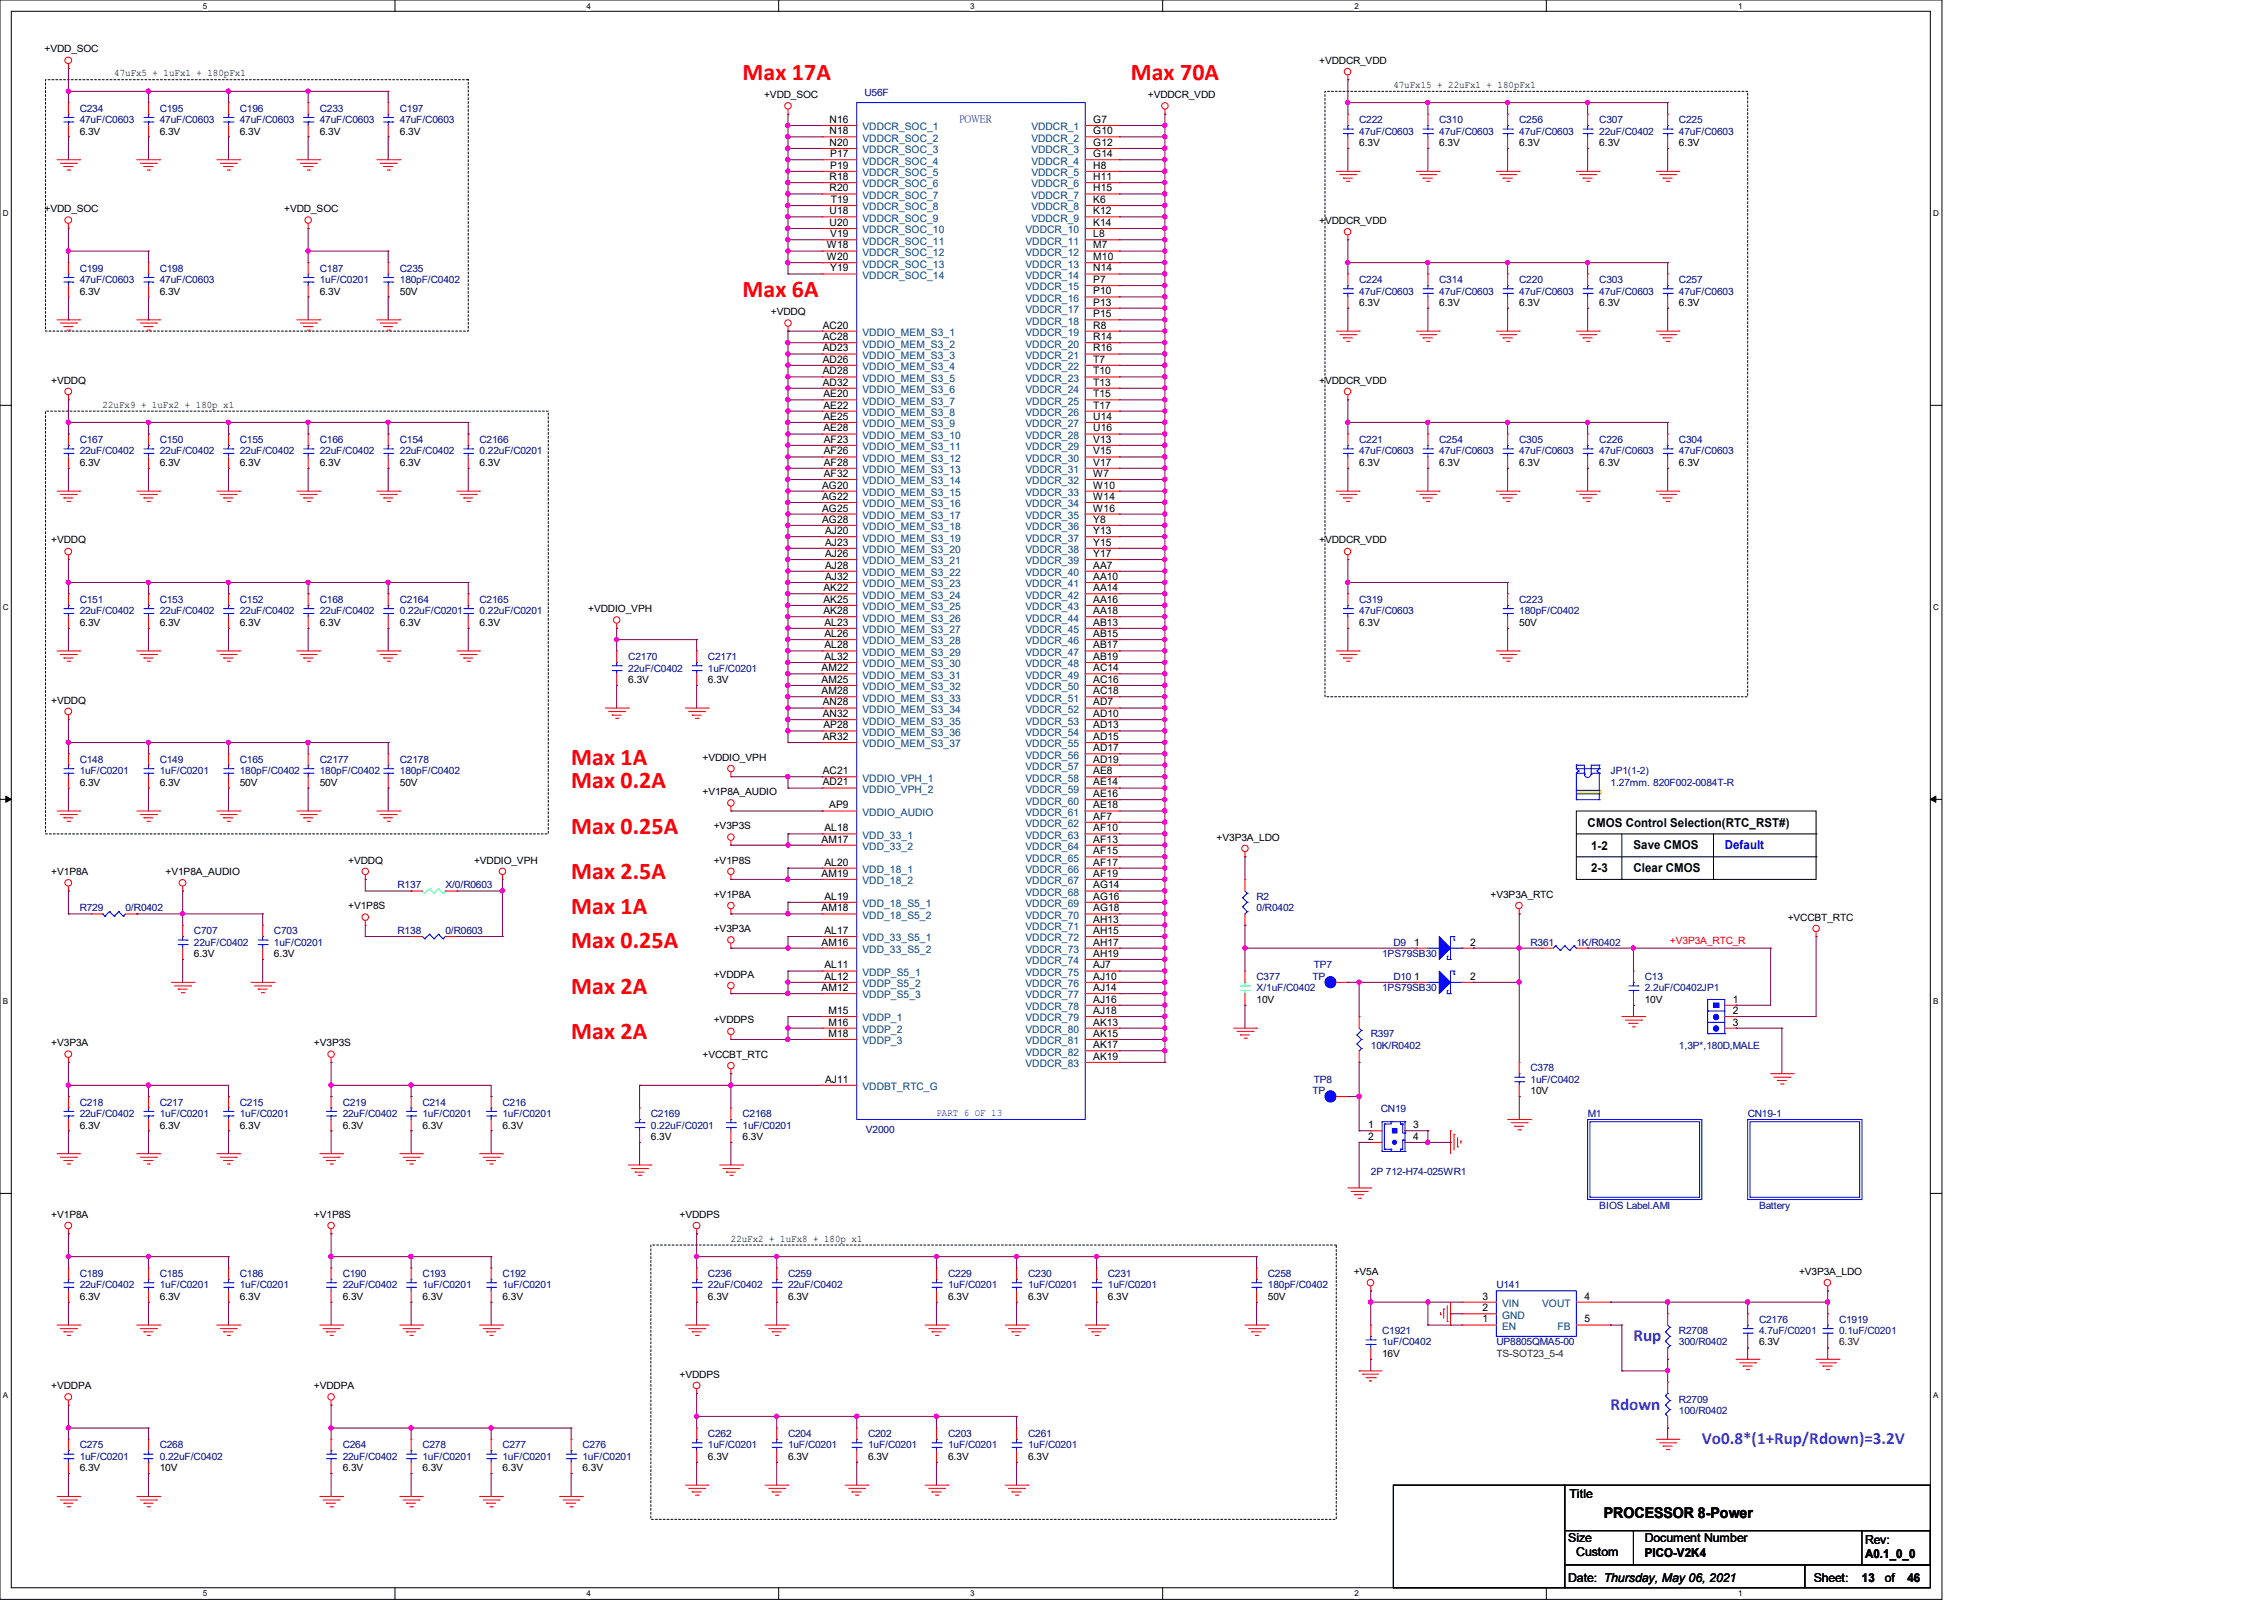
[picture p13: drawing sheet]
<svg xmlns="http://www.w3.org/2000/svg" width="297mm" height="210mm" viewBox="0 0 297 210" stroke-linecap="round" stroke-linejoin="round" font-family="sans-serif">
<defs><g id="words">
<g font-size="3.1" fill="#f00">
<text x="97.4" y="10.5">Max 17A</text>
<text x="148.3" y="10.5">Max 70A</text>
<text x="97.4" y="38.9">Max 6A</text>
<text x="74.9" y="100.4">Max 1A</text>
<text x="74.9" y="103.3">Max 0.2A</text>
<text x="74.9" y="109.3">Max 0.25A</text>
<text x="74.9" y="115.4">Max 2.5A</text>
<text x="74.9" y="119.8">Max 1A</text>
<text x="74.9" y="124.3">Max 0.25A</text>
<text x="74.9" y="130.3">Max 2A</text>
<text x="74.9" y="136.3">Max 2A</text>
</g>
<g font-size="2.2" fill="#8000ff">
<text x="214.3" y="175.9">Rup</text>
<text x="211.3" y="184.9">Rdown</text>
<text x="223.3" y="189.4">Vo0.8*(1+Rup/Rdown)=3.2V</text>
</g>
<text font-size="1.9" x="210.4" y="199.2">PROCESSOR 8-Power</text>
<g font-size="1.6">
<text x="208.3" y="108.5">CMOS Control Selection(RTC_RST#)</text>
<text x="208.7" y="111.5">1-2</text>
<text x="214.3" y="111.3">Save CMOS</text>
<text x="208.7" y="114.3">2-3</text>
<text x="214.3" y="114.3">Clear CMOS</text>
<text x="205.9" y="196.6">Title</text>
<text x="205.7" y="202.2">Size</text>
<text x="215.8" y="202.2">Document Number</text>
<text x="244.7" y="202.5">Rev:</text>
<text x="205.7" y="207.5">Date: Thursday, May 06, 2021</text>
<text x="206.8" y="204.2">Custom</text>
<text x="215.8" y="204.3">PICO-V2K4</text>
<text x="238" y="207.5">Sheet:</text>
<text x="244.3" y="207.6">13</text>
<text x="244.7" y="204.4">A0.1_0_0</text>
<text x="247.3" y="207.5">of</text>
<text x="250.2" y="207.6">46</text>
</g>
<text font-size="1.6" fill="#00f" x="226.3" y="111.3">Default</text>
<g font-size="1.4">
<text x="108.8" y="16.1">N16</text>
<text x="108.8" y="17.6">N18</text>
<text x="143.4" y="16.1">G7</text>
<text x="143.4" y="17.6">G10</text>
<text x="108.8" y="19.1">N20</text>
<text x="108.8" y="23.6">R18</text>
<text x="108.9" y="20.6">P17</text>
<text x="108.9" y="22.1">P19</text>
<text x="143.4" y="19.1">G12</text>
<text x="143.4" y="20.6">G14</text>
<text x="143.4" y="22.1">H8</text>
<text x="143.4" y="23.6">H11</text>
<text x="108.8" y="25.1">R20</text>
<text x="108.8" y="28.1">U18</text>
<text x="108.8" y="29.6">U20</text>
<text x="109" y="26.6">T19</text>
<text x="143.4" y="25.1">H15</text>
<text x="143.4" y="26.6">K6</text>
<text x="143.4" y="28.1">K12</text>
<text x="143.4" y="29.6">K14</text>
<text x="108.5" y="32.6">W18</text>
<text x="108.5" y="34.1">W20</text>
<text x="108.9" y="31.1">V19</text>
<text x="108.9" y="35.6">Y19</text>
<text x="143.4" y="31.1">L8</text>
<text x="143.4" y="32.6">M7</text>
<text x="143.4" y="34.1">M10</text>
<text x="143.4" y="35.6">N14</text>
<text x="143.4" y="37.1">P7</text>
<text x="143.4" y="38.6">P10</text>
<text x="143.4" y="40.1">P13</text>
<text x="143.4" y="41.6">P15</text>
<text x="108" y="43.1">AC20</text>
<text x="108" y="44.6">AC28</text>
<text x="108" y="46.1">AD23</text>
<text x="108" y="47.6">AD26</text>
<text x="143.4" y="43.1">R8</text>
<text x="143.4" y="44.6">R14</text>
<text x="143.4" y="46.1">R16</text>
<text x="143.4" y="47.6">T7</text>
<text x="108" y="49.1">AD28</text>
<text x="108" y="50.6">AD32</text>
<text x="108" y="52.1">AE20</text>
<text x="108" y="53.6">AE22</text>
<text x="143.4" y="49.1">T10</text>
<text x="143.4" y="50.6">T13</text>
<text x="143.4" y="52.1">T15</text>
<text x="143.4" y="53.6">T17</text>
<text x="108" y="55.1">AE25</text>
<text x="108" y="56.6">AE28</text>
<text x="108.1" y="58.1">AF23</text>
<text x="108.1" y="59.6">AF26</text>
<text x="143.4" y="55.1">U14</text>
<text x="143.4" y="56.6">U16</text>
<text x="143.4" y="58.1">V13</text>
<text x="143.4" y="59.6">V15</text>
<text x="107.9" y="64.1">AG20</text>
<text x="107.9" y="65.6">AG22</text>
<text x="108.1" y="61.1">AF28</text>
<text x="108.1" y="62.6">AF32</text>
<text x="143.4" y="61.1">V17</text>
<text x="143.4" y="62.6">W7</text>
<text x="143.4" y="64.1">W10</text>
<text x="143.4" y="65.6">W14</text>
<text x="107.9" y="67.1">AG25</text>
<text x="107.9" y="68.6">AG28</text>
<text x="108.2" y="70.1">AJ20</text>
<text x="108.2" y="71.6">AJ23</text>
<text x="143.4" y="67.1">W16</text>
<text x="143.4" y="68.6">Y8</text>
<text x="143.4" y="70.1">Y13</text>
<text x="143.4" y="71.6">Y15</text>
<text x="108" y="77.6">AK22</text>
<text x="108.2" y="73.1">AJ26</text>
<text x="108.2" y="74.6">AJ28</text>
<text x="108.2" y="76.1">AJ32</text>
<text x="143.4" y="73.1">Y17</text>
<text x="143.4" y="74.6">AA7</text>
<text x="143.4" y="76.1">AA10</text>
<text x="143.4" y="77.6">AA14</text>
<text x="108" y="79.1">AK25</text>
<text x="108" y="80.6">AK28</text>
<text x="108.2" y="82.1">AL23</text>
<text x="108.2" y="83.6">AL26</text>
<text x="143.4" y="79.1">AA16</text>
<text x="143.4" y="80.6">AA18</text>
<text x="143.4" y="82.1">AB13</text>
<text x="143.4" y="83.6">AB15</text>
<text x="107.8" y="88.1">AM22</text>
<text x="107.8" y="89.6">AM25</text>
<text x="108.2" y="85">AL28</text>
<text x="108.2" y="86.6">AL32</text>
<text x="143.4" y="85">AB17</text>
<text x="143.4" y="86.6">AB19</text>
<text x="143.4" y="88.1">AC14</text>
<text x="143.4" y="89.6">AC16</text>
<text x="107.8" y="91.1">AM28</text>
<text x="108" y="92.5">AN28</text>
<text x="108" y="94.1">AN32</text>
<text x="108" y="95.5">AP28</text>
<text x="143.4" y="91.1">AC18</text>
<text x="143.4" y="92.5">AD7</text>
<text x="143.4" y="94.1">AD10</text>
<text x="143.4" y="95.5">AD13</text>
<text x="108" y="97.1">AR32</text>
<text x="108" y="101.6">AC21</text>
<text x="143.4" y="97.1">AD15</text>
<text x="143.4" y="98.6">AD17</text>
<text x="143.4" y="100">AD19</text>
<text x="143.4" y="101.6">AE8</text>
<text x="108" y="103">AD21</text>
<text x="108.8" y="106">AP9</text>
<text x="143.4" y="103">AE14</text>
<text x="143.4" y="104.6">AE16</text>
<text x="143.4" y="106">AE18</text>
<text x="143.4" y="107.5">AF7</text>
<text x="107.8" y="110.5">AM17</text>
<text x="108.2" y="109.1">AL18</text>
<text x="108.2" y="113.5">AL20</text>
<text x="143.4" y="109.1">AF10</text>
<text x="143.4" y="110.5">AF13</text>
<text x="143.4" y="112.1">AF15</text>
<text x="143.4" y="113.5">AF17</text>
<text x="107.8" y="115">AM19</text>
<text x="107.8" y="119.5">AM18</text>
<text x="108.2" y="118">AL19</text>
<text x="143.4" y="115">AF19</text>
<text x="143.4" y="116.5">AG14</text>
<text x="143.4" y="118">AG16</text>
<text x="143.4" y="119.5">AG18</text>
<text x="107.8" y="124">AM16</text>
<text x="108.2" y="122.5">AL17</text>
<text x="143.4" y="121">AH13</text>
<text x="143.4" y="122.5">AH15</text>
<text x="143.4" y="124">AH17</text>
<text x="143.4" y="125.5">AH19</text>
<text x="185.5" y="124">1</text>
<text x="192.9" y="124">2</text>
<text x="107.8" y="130">AM12</text>
<text x="108.2" y="127">AL11</text>
<text x="108.2" y="128.5">AL12</text>
<text x="143.4" y="127">AJ7</text>
<text x="143.4" y="128.5">AJ10</text>
<text x="143.4" y="130">AJ14</text>
<text x="143.4" y="131.5">AJ16</text>
<text x="185.5" y="128.5">1</text>
<text x="192.9" y="128.5">2</text>
<text x="227.3" y="131.5">1</text>
<text x="108.7" y="133">M15</text>
<text x="108.7" y="134.5">M16</text>
<text x="108.7" y="136">M18</text>
<text x="143.4" y="133">AJ18</text>
<text x="143.4" y="134.5">AK13</text>
<text x="143.4" y="136">AK15</text>
<text x="143.4" y="137.5">AK17</text>
<text x="227.3" y="133">2</text>
<text x="227.3" y="134.5">3</text>
<text x="108.2" y="142">AJ11</text>
<text x="143.4" y="139">AK19</text>
<text x="179.5" y="148">1</text>
<text x="179.5" y="149.5">2</text>
<text x="185.4" y="148">3</text>
<text x="185.4" y="149.5">4</text>
<text x="194.5" y="173.5">1</text>
<text x="194.5" y="172">2</text>
<text x="194.5" y="170.5">3</text>
<text x="207.9" y="170.5">4</text>
<text x="207.9" y="173.5">5</text>
</g>
<g font-size="1.4" fill="#004080">
<text x="113.2" y="17.1">VDDCR_SOC_1</text>
<text x="135.3" y="17.1">VDDCR_1</text>
<text x="113.2" y="18.6">VDDCR_SOC_2</text>
<text x="113.2" y="20.1">VDDCR_SOC_3</text>
<text x="113.2" y="21.6">VDDCR_SOC_4</text>
<text x="113.2" y="23.1">VDDCR_SOC_5</text>
<text x="135.3" y="18.6">VDDCR_2</text>
<text x="135.3" y="20.1">VDDCR_3</text>
<text x="135.3" y="21.6">VDDCR_4</text>
<text x="135.3" y="23.1">VDDCR_5</text>
<text x="113.2" y="24.6">VDDCR_SOC_6</text>
<text x="113.2" y="26.1">VDDCR_SOC_7</text>
<text x="113.2" y="27.6">VDDCR_SOC_8</text>
<text x="113.2" y="29.1">VDDCR_SOC_9</text>
<text x="135.3" y="24.6">VDDCR_6</text>
<text x="135.3" y="26.1">VDDCR_7</text>
<text x="135.3" y="27.6">VDDCR_8</text>
<text x="135.3" y="29.1">VDDCR_9</text>
<text x="113.2" y="30.6">VDDCR_SOC_10</text>
<text x="113.2" y="32.1">VDDCR_SOC_11</text>
<text x="113.2" y="33.6">VDDCR_SOC_12</text>
<text x="113.2" y="35.1">VDDCR_SOC_13</text>
<text x="134.5" y="30.6">VDDCR_10</text>
<text x="134.5" y="32.1">VDDCR_11</text>
<text x="134.5" y="33.6">VDDCR_12</text>
<text x="134.5" y="35.1">VDDCR_13</text>
<text x="113.2" y="36.6">VDDCR_SOC_14</text>
<text x="134.5" y="36.6">VDDCR_14</text>
<text x="134.5" y="38.1">VDDCR_15</text>
<text x="134.5" y="39.6">VDDCR_16</text>
<text x="134.5" y="41.1">VDDCR_17</text>
<text x="113.2" y="44.1">VDDIO_MEM_S3_1</text>
<text x="113.2" y="45.6">VDDIO_MEM_S3_2</text>
<text x="113.2" y="47.1">VDDIO_MEM_S3_3</text>
<text x="134.5" y="42.6">VDDCR_18</text>
<text x="134.5" y="44.1">VDDCR_19</text>
<text x="134.5" y="45.6">VDDCR_20</text>
<text x="134.5" y="47.1">VDDCR_21</text>
<text x="113.2" y="48.6">VDDIO_MEM_S3_4</text>
<text x="113.2" y="50.1">VDDIO_MEM_S3_5</text>
<text x="113.2" y="51.6">VDDIO_MEM_S3_6</text>
<text x="113.2" y="53.1">VDDIO_MEM_S3_7</text>
<text x="134.5" y="48.6">VDDCR_22</text>
<text x="134.5" y="50.1">VDDCR_23</text>
<text x="134.5" y="51.6">VDDCR_24</text>
<text x="134.5" y="53.1">VDDCR_25</text>
<text x="113.2" y="54.6">VDDIO_MEM_S3_8</text>
<text x="113.2" y="56">VDDIO_MEM_S3_9</text>
<text x="113.2" y="57.6">VDDIO_MEM_S3_10</text>
<text x="113.2" y="59.1">VDDIO_MEM_S3_11</text>
<text x="134.5" y="54.6">VDDCR_26</text>
<text x="134.5" y="56">VDDCR_27</text>
<text x="134.5" y="57.6">VDDCR_28</text>
<text x="134.5" y="59.1">VDDCR_29</text>
<text x="113.2" y="60.6">VDDIO_MEM_S3_12</text>
<text x="113.2" y="62.1">VDDIO_MEM_S3_13</text>
<text x="113.2" y="63.5">VDDIO_MEM_S3_14</text>
<text x="113.2" y="65.1">VDDIO_MEM_S3_15</text>
<text x="134.5" y="60.6">VDDCR_30</text>
<text x="134.5" y="62.1">VDDCR_31</text>
<text x="134.5" y="63.5">VDDCR_32</text>
<text x="134.5" y="65.1">VDDCR_33</text>
<text x="113.2" y="66.5">VDDIO_MEM_S3_16</text>
<text x="113.2" y="68.1">VDDIO_MEM_S3_17</text>
<text x="113.2" y="69.6">VDDIO_MEM_S3_18</text>
<text x="113.2" y="71">VDDIO_MEM_S3_19</text>
<text x="134.5" y="66.5">VDDCR_34</text>
<text x="134.5" y="68.1">VDDCR_35</text>
<text x="134.5" y="69.6">VDDCR_36</text>
<text x="134.5" y="71">VDDCR_37</text>
<text x="113.2" y="72.6">VDDIO_MEM_S3_20</text>
<text x="113.2" y="74">VDDIO_MEM_S3_21</text>
<text x="113.2" y="75.6">VDDIO_MEM_S3_22</text>
<text x="113.2" y="77">VDDIO_MEM_S3_23</text>
<text x="134.5" y="72.6">VDDCR_38</text>
<text x="134.5" y="74">VDDCR_39</text>
<text x="134.5" y="75.6">VDDCR_40</text>
<text x="134.5" y="77">VDDCR_41</text>
<text x="113.2" y="78.5">VDDIO_MEM_S3_24</text>
<text x="113.2" y="80.1">VDDIO_MEM_S3_25</text>
<text x="113.2" y="81.5">VDDIO_MEM_S3_26</text>
<text x="113.2" y="83.1">VDDIO_MEM_S3_27</text>
<text x="134.5" y="78.5">VDDCR_42</text>
<text x="134.5" y="80.1">VDDCR_43</text>
<text x="134.5" y="81.5">VDDCR_44</text>
<text x="134.5" y="83.1">VDDCR_45</text>
<text x="113.2" y="84.5">VDDIO_MEM_S3_28</text>
<text x="113.2" y="86">VDDIO_MEM_S3_29</text>
<text x="113.2" y="87.5">VDDIO_MEM_S3_30</text>
<text x="113.2" y="89">VDDIO_MEM_S3_31</text>
<text x="134.5" y="84.5">VDDCR_46</text>
<text x="134.5" y="86">VDDCR_47</text>
<text x="134.5" y="87.5">VDDCR_48</text>
<text x="134.5" y="89">VDDCR_49</text>
<text x="113.2" y="90.6">VDDIO_MEM_S3_32</text>
<text x="113.2" y="92">VDDIO_MEM_S3_33</text>
<text x="113.2" y="93.5">VDDIO_MEM_S3_34</text>
<text x="113.2" y="95">VDDIO_MEM_S3_35</text>
<text x="134.5" y="90.6">VDDCR_50</text>
<text x="134.5" y="92">VDDCR_51</text>
<text x="134.5" y="93.5">VDDCR_52</text>
<text x="134.5" y="95">VDDCR_53</text>
<text x="113.2" y="96.5">VDDIO_MEM_S3_36</text>
<text x="113.2" y="98">VDDIO_MEM_S3_37</text>
<text x="134.5" y="96.5">VDDCR_54</text>
<text x="134.5" y="98">VDDCR_55</text>
<text x="134.5" y="99.5">VDDCR_56</text>
<text x="134.5" y="101">VDDCR_57</text>
<text x="113.2" y="102.5">VDDIO_VPH_1</text>
<text x="113.2" y="104">VDDIO_VPH_2</text>
<text x="113.2" y="107">VDDIO_AUDIO</text>
<text x="134.5" y="102.5">VDDCR_58</text>
<text x="134.5" y="104">VDDCR_59</text>
<text x="134.5" y="105.5">VDDCR_60</text>
<text x="134.5" y="107">VDDCR_61</text>
<text x="113.2" y="110">VDD_33_1</text>
<text x="113.2" y="111.5">VDD_33_2</text>
<text x="134.5" y="108.5">VDDCR_62</text>
<text x="134.5" y="110">VDDCR_63</text>
<text x="134.5" y="111.5">VDDCR_64</text>
<text x="134.5" y="113">VDDCR_65</text>
<text x="113.2" y="114.5">VDD_18_1</text>
<text x="113.2" y="116">VDD_18_2</text>
<text x="113.2" y="119">VDD_18_S5_1</text>
<text x="134.5" y="114.5">VDDCR_66</text>
<text x="134.5" y="116">VDDCR_67</text>
<text x="134.5" y="117.5">VDDCR_68</text>
<text x="134.5" y="119">VDDCR_69</text>
<text x="113.2" y="120.5">VDD_18_S5_2</text>
<text x="113.2" y="123.5">VDD_33_S5_1</text>
<text x="113.2" y="125">VDD_33_S5_2</text>
<text x="134.5" y="120.5">VDDCR_70</text>
<text x="134.5" y="122">VDDCR_71</text>
<text x="134.5" y="123.5">VDDCR_72</text>
<text x="134.5" y="125">VDDCR_73</text>
<text x="113.2" y="128">VDDP_S5_1</text>
<text x="113.2" y="129.5">VDDP_S5_2</text>
<text x="113.2" y="131">VDDP_S5_3</text>
<text x="134.5" y="126.5">VDDCR_74</text>
<text x="134.5" y="128">VDDCR_75</text>
<text x="134.5" y="129.5">VDDCR_76</text>
<text x="134.5" y="131">VDDCR_77</text>
<text x="113.2" y="134">VDDP_1</text>
<text x="113.2" y="135.5">VDDP_2</text>
<text x="113.2" y="137">VDDP_3</text>
<text x="134.5" y="132.5">VDDCR_78</text>
<text x="134.5" y="134">VDDCR_79</text>
<text x="134.5" y="135.5">VDDCR_80</text>
<text x="134.5" y="137">VDDCR_81</text>
<text x="113.2" y="143">VDDBT_RTC_G</text>
<text x="134.5" y="138.5">VDDCR_82</text>
<text x="134.5" y="140">VDDCR_83</text>
<text x="197.1" y="173">GND</text>
<text x="197.1" y="171.4">VIN</text>
<text x="202.3" y="171.4">VOUT</text>
<text x="197.1" y="174.5">EN</text>
<text x="204.3" y="174.5">FB</text>
</g>
<g font-size="1.3">
<text x="5.8" y="6.9">+VDD_SOC</text>
<text x="15" y="10">47uFx5 + 1uFx1 + 180pFx1</text>
<text x="173.1" y="8.4">+VDDCR_VDD</text>
<text x="182.8" y="11.5">47uFx15 + 22uFx1 + 180pFx1</text>
<text x="10.5" y="17.7">6.3V</text>
<text x="21" y="17.7">6.3V</text>
<text x="31.5" y="17.7">6.3V</text>
<text x="42" y="17.7">6.3V</text>
<text x="52.5" y="17.7">6.3V</text>
<text x="100.2" y="12.9">+VDD_SOC</text>
<text x="150.6" y="12.9">+VDDCR_VDD</text>
<text x="178.3" y="19.1">6.3V</text>
<text x="188.8" y="19.1">6.3V</text>
<text x="199.3" y="19.1">6.3V</text>
<text x="209.8" y="19.1">6.3V</text>
<text x="220.3" y="19.1">6.3V</text>
<text x="5.8" y="27.9">+VDD_SOC</text>
<text x="37.3" y="27.9">+VDD_SOC</text>
<text x="173.1" y="29.3">+VDDCR_VDD</text>
<text x="10.5" y="38.7">6.3V</text>
<text x="21" y="38.7">6.3V</text>
<text x="42" y="38.7">6.3V</text>
<text x="52.5" y="38.7">50V</text>
<text x="101.1" y="41.3">+VDDQ</text>
<text x="178.3" y="40.1">6.3V</text>
<text x="188.8" y="40.1">6.3V</text>
<text x="199.3" y="40.1">6.3V</text>
<text x="209.8" y="40.1">6.3V</text>
<text x="220.3" y="40.1">6.3V</text>
<text x="6.7" y="50.3">+VDDQ</text>
<text x="13.5" y="53.5">22uFx9 + 1uFx2 + 180p x1</text>
<text x="173.1" y="50.3">+VDDCR_VDD</text>
<text x="10.5" y="61.1">6.3V</text>
<text x="21" y="61.1">6.3V</text>
<text x="31.5" y="61.1">6.3V</text>
<text x="42" y="61.1">6.3V</text>
<text x="52.5" y="61.1">6.3V</text>
<text x="62.9" y="61.1">6.3V</text>
<text x="178.3" y="61.1">6.3V</text>
<text x="188.8" y="61.1">6.3V</text>
<text x="199.3" y="61.1">6.3V</text>
<text x="209.8" y="61.1">6.3V</text>
<text x="220.3" y="61.1">6.3V</text>
<text x="6.7" y="71.3">+VDDQ</text>
<text x="173.1" y="71.3">+VDDCR_VDD</text>
<text x="10.5" y="82.1">6.3V</text>
<text x="21" y="82.1">6.3V</text>
<text x="31.5" y="82.1">6.3V</text>
<text x="42" y="82.1">6.3V</text>
<text x="52.5" y="82.1">6.3V</text>
<text x="62.9" y="82.1">6.3V</text>
<text x="77.2" y="80.3">+VDDIO_VPH</text>
<text x="178.3" y="82.1">6.3V</text>
<text x="199.3" y="82.1">50V</text>
<text x="82.4" y="89.6">6.3V</text>
<text x="92.9" y="89.6">6.3V</text>
<text x="6.7" y="92.3">+VDDQ</text>
<text x="92.2" y="99.8">+VDDIO_VPH</text>
<text x="10.5" y="103.1">6.3V</text>
<text x="21" y="103.1">6.3V</text>
<text x="31.5" y="103.1">50V</text>
<text x="42" y="103.1">50V</text>
<text x="52.5" y="103.1">50V</text>
<text x="92.2" y="104.3">+V1P8A_AUDIO</text>
<text x="45.7" y="113.3">+VDDQ</text>
<text x="62.2" y="113.3">+VDDIO_VPH</text>
<text x="93.6" y="108.8">+V3P3S</text>
<text x="93.6" y="113.3">+V1P8S</text>
<text x="159.6" y="110.3">+V3P3A_LDO</text>
<text x="6.7" y="114.8">+V1P8A</text>
<text x="21.7" y="114.8">+V1P8A_AUDIO</text>
<text x="45.7" y="119.3">+V1P8S</text>
<text x="93.6" y="117.8">+V1P8A</text>
<text x="195.5" y="117.8">+V3P3A_RTC</text>
<text x="25.4" y="125.6">6.3V</text>
<text x="35.9" y="125.6">6.3V</text>
<text x="93.6" y="122.3">+V3P3A</text>
<text x="234.5" y="120.8">+VCCBT_RTC</text>
<text x="93.6" y="128.3">+VDDPA</text>
<text x="164.8" y="131.5">10V</text>
<text x="215.8" y="131.5">10V</text>
<text x="6.7" y="137.2">+V3P3A</text>
<text x="41.2" y="137.2">+V3P3S</text>
<text x="93.6" y="134.2">+VDDPS</text>
<text x="92.2" y="138.7">+VCCBT_RTC</text>
<text x="200.8" y="143.6">10V</text>
<text x="10.5" y="148">6.3V</text>
<text x="21" y="148">6.3V</text>
<text x="31.5" y="148">6.3V</text>
<text x="45" y="148">6.3V</text>
<text x="55.4" y="148">6.3V</text>
<text x="65.9" y="148">6.3V</text>
<text x="85.4" y="149.5">6.3V</text>
<text x="97.4" y="149.5">6.3V</text>
<text x="6.7" y="159.7">+V1P8A</text>
<text x="41.2" y="159.7">+V1P8S</text>
<text x="89.2" y="159.7">+VDDPS</text>
<text x="95.9" y="162.9">22uFx2 + 1uFx8 + 180p x1</text>
<text x="177.6" y="167.2">+V5A</text>
<text x="236" y="167.2">+V3P3A_LDO</text>
<text x="10.5" y="170.5">6.3V</text>
<text x="21" y="170.5">6.3V</text>
<text x="31.5" y="170.5">6.3V</text>
<text x="45" y="170.5">6.3V</text>
<text x="55.4" y="170.5">6.3V</text>
<text x="65.9" y="170.5">6.3V</text>
<text x="92.9" y="170.5">6.3V</text>
<text x="103.4" y="170.5">6.3V</text>
<text x="124.4" y="170.5">6.3V</text>
<text x="134.9" y="170.5">6.3V</text>
<text x="145.3" y="170.5">6.3V</text>
<text x="166.3" y="170.5">50V</text>
<text x="181.3" y="178">16V</text>
<text x="230.8" y="176.5">6.3V</text>
<text x="6.7" y="182.2">+VDDPA</text>
<text x="41.2" y="182.2">+VDDPA</text>
<text x="89.2" y="180.7">+VDDPS</text>
<text x="92.9" y="191.5">6.3V</text>
<text x="103.4" y="191.5">6.3V</text>
<text x="113.9" y="191.5">6.3V</text>
<text x="124.4" y="191.5">6.3V</text>
<text x="134.9" y="191.5">6.3V</text>
<text x="10.5" y="193">6.3V</text>
<text x="21" y="193">10V</text>
<text x="45" y="193">6.3V</text>
<text x="55.4" y="193">6.3V</text>
<text x="65.9" y="193">6.3V</text>
<text x="76.4" y="193">6.3V</text>
</g>
<g font-size="1.3" fill="#000080">
<text x="10.5" y="14.6">C234</text>
<text x="10.5" y="16.2">47uF/C0603</text>
<text x="21" y="14.6">C195</text>
<text x="21" y="16.2">47uF/C0603</text>
<text x="31.5" y="14.6">C196</text>
<text x="31.5" y="16.2">47uF/C0603</text>
<text x="42" y="14.6">C233</text>
<text x="42" y="16.2">47uF/C0603</text>
<text x="52.5" y="14.6">C197</text>
<text x="52.5" y="16.2">47uF/C0603</text>
<text x="113.4" y="12.6">U56F</text>
<text x="178.3" y="16.2">C222</text>
<text x="178.3" y="17.7">47uF/C0603</text>
<text x="188.8" y="16.2">C310</text>
<text x="188.8" y="17.7">47uF/C0603</text>
<text x="199.3" y="16.2">C256</text>
<text x="199.3" y="17.7">47uF/C0603</text>
<text x="209.8" y="16.2">C307</text>
<text x="209.8" y="17.7">22uF/C0402</text>
<text x="220.3" y="16.2">C225</text>
<text x="220.3" y="17.7">47uF/C0603</text>
<text x="10.5" y="35.6">C199</text>
<text x="21" y="35.6">C198</text>
<text x="42" y="35.6">C187</text>
<text x="52.5" y="35.6">C235</text>
<text x="10.5" y="37.1">47uF/C0603</text>
<text x="21" y="37.1">47uF/C0603</text>
<text x="42" y="37.1">1uF/C0201</text>
<text x="52.5" y="37.1">180pF/C0402</text>
<text x="178.3" y="37.1">C224</text>
<text x="178.3" y="38.7">47uF/C0603</text>
<text x="188.8" y="37.1">C314</text>
<text x="188.8" y="38.7">47uF/C0603</text>
<text x="199.3" y="37.1">C220</text>
<text x="199.3" y="38.7">47uF/C0603</text>
<text x="209.8" y="37.1">C303</text>
<text x="209.8" y="38.7">47uF/C0603</text>
<text x="220.3" y="37.1">C257</text>
<text x="220.3" y="38.7">47uF/C0603</text>
<text x="10.5" y="58.1">C167</text>
<text x="10.5" y="59.6">22uF/C0402</text>
<text x="21" y="58.1">C150</text>
<text x="21" y="59.6">22uF/C0402</text>
<text x="31.5" y="58.1">C155</text>
<text x="31.5" y="59.6">22uF/C0402</text>
<text x="42" y="58.1">C166</text>
<text x="42" y="59.6">22uF/C0402</text>
<text x="52.5" y="58.1">C154</text>
<text x="52.5" y="59.6">22uF/C0402</text>
<text x="62.9" y="58.1">C2166</text>
<text x="62.9" y="59.6">0.22uF/C0201</text>
<text x="178.3" y="58.1">C221</text>
<text x="178.3" y="59.6">47uF/C0603</text>
<text x="188.8" y="58.1">C254</text>
<text x="188.8" y="59.6">47uF/C0603</text>
<text x="199.3" y="58.1">C305</text>
<text x="199.3" y="59.6">47uF/C0603</text>
<text x="209.8" y="58.1">C226</text>
<text x="209.8" y="59.6">47uF/C0603</text>
<text x="220.3" y="58.1">C304</text>
<text x="220.3" y="59.6">47uF/C0603</text>
<text x="10.5" y="79.1">C151</text>
<text x="10.5" y="80.6">22uF/C0402</text>
<text x="21" y="79.1">C153</text>
<text x="21" y="80.6">22uF/C0402</text>
<text x="31.5" y="79.1">C152</text>
<text x="31.5" y="80.6">22uF/C0402</text>
<text x="42" y="79.1">C168</text>
<text x="42" y="80.6">22uF/C0402</text>
<text x="52.5" y="79.1">C2164</text>
<text x="52.5" y="80.6">0.22uF/C0201</text>
<text x="62.9" y="79.1">C2165</text>
<text x="62.9" y="80.6">0.22uF/C0201</text>
<text x="178.3" y="79.1">C319</text>
<text x="178.3" y="80.6">47uF/C0603</text>
<text x="199.3" y="79.1">C223</text>
<text x="199.3" y="80.6">180pF/C0402</text>
<text x="82.4" y="86.6">C2170</text>
<text x="82.4" y="88.1">22uF/C0402</text>
<text x="92.9" y="86.6">C2171</text>
<text x="92.9" y="88.1">1uF/C0201</text>
<text x="10.5" y="100.1">C148</text>
<text x="10.5" y="101.6">1uF/C0201</text>
<text x="21" y="100.1">C149</text>
<text x="21" y="101.6">1uF/C0201</text>
<text x="31.5" y="100.1">C165</text>
<text x="31.5" y="101.6">180pF/C0402</text>
<text x="42" y="100.1">C2177</text>
<text x="42" y="101.6">180pF/C0402</text>
<text x="52.5" y="100.1">C2178</text>
<text x="52.5" y="101.6">180pF/C0402</text>
<text x="211.3" y="101.6">JP1(1-2)</text>
<text x="211.3" y="103.1">1.27mm. 820F002-0084T-R</text>
<text x="10.5" y="119.6">R729</text>
<text x="16.5" y="119.6">0/R0402</text>
<text x="52.2" y="116.5">R137</text>
<text x="58.4" y="116.5">X/0/R0603</text>
<text x="164.8" y="118.1">R2</text>
<text x="164.8" y="119.6">0/R0402</text>
<text x="25.4" y="122.6">C707</text>
<text x="25.4" y="124">22uF/C0402</text>
<text x="35.9" y="122.6">C703</text>
<text x="35.9" y="124">1uF/C0201</text>
<text x="52.2" y="122.6">R138</text>
<text x="58.4" y="122.6">0/R0603</text>
<text x="181.3" y="125.6">1PS79SB30</text>
<text x="182.8" y="124">D9</text>
<text x="200.8" y="124">R361</text>
<text x="206.8" y="124">1K/R0402</text>
<text x="164.8" y="128.6">C377</text>
<text x="164.8" y="130.1">X/1uF/C0402</text>
<text x="172.2" y="128.6">TP</text>
<text x="172.3" y="127">TP7</text>
<text x="181.3" y="130.1">1PS79SB30</text>
<text x="182.8" y="128.6">D10</text>
<text x="215.8" y="128.6">C13</text>
<text x="215.8" y="130.1">2.2uF/C0402JP1</text>
<text x="179.8" y="136.1">R397</text>
<text x="179.8" y="137.5">10K/R0402</text>
<text x="220.3" y="137.5">1,3P*,180D,MALE</text>
<text x="172.2" y="143.6">TP</text>
<text x="172.3" y="142">TP8</text>
<text x="200.8" y="140.5">C378</text>
<text x="200.8" y="142">1uF/C0402</text>
<text x="10.5" y="145">C218</text>
<text x="10.5" y="146.5">22uF/C0402</text>
<text x="21" y="145">C217</text>
<text x="21" y="146.5">1uF/C0201</text>
<text x="31.5" y="145">C215</text>
<text x="31.5" y="146.5">1uF/C0201</text>
<text x="45" y="145">C219</text>
<text x="45" y="146.5">22uF/C0402</text>
<text x="55.4" y="145">C214</text>
<text x="55.4" y="146.5">1uF/C0201</text>
<text x="65.9" y="145">C216</text>
<text x="65.9" y="146.5">1uF/C0201</text>
<text x="85.4" y="146.5">C2169</text>
<text x="85.4" y="148">0.22uF/C0201</text>
<text x="97.4" y="146.5">C2168</text>
<text x="97.4" y="148">1uF/C0201</text>
<text x="113.6" y="148.6">V2000</text>
<text x="181.1" y="145.9">CN19</text>
<text x="208.3" y="146.5">M1</text>
<text x="229.3" y="146.5">CN19-1</text>
<text x="179.8" y="154.2">2P 712-H74-025WR1</text>
<text x="209.8" y="158.5">BIOS Label.AMI</text>
<text x="230.8" y="158.5">Battery</text>
<text x="10.5" y="167.5">C189</text>
<text x="21" y="167.5">C185</text>
<text x="31.5" y="167.5">C186</text>
<text x="45" y="167.5">C190</text>
<text x="55.4" y="167.5">C193</text>
<text x="65.9" y="167.5">C192</text>
<text x="92.9" y="167.5">C236</text>
<text x="103.4" y="167.5">C259</text>
<text x="124.4" y="167.5">C229</text>
<text x="134.9" y="167.5">C230</text>
<text x="145.3" y="167.5">C231</text>
<text x="166.3" y="167.5">C258</text>
<text x="10.5" y="169">22uF/C0402</text>
<text x="21" y="169">1uF/C0201</text>
<text x="31.5" y="169">1uF/C0201</text>
<text x="45" y="169">22uF/C0402</text>
<text x="55.4" y="169">1uF/C0201</text>
<text x="65.9" y="169">1uF/C0201</text>
<text x="92.9" y="169">22uF/C0402</text>
<text x="103.4" y="169">22uF/C0402</text>
<text x="124.4" y="169">1uF/C0201</text>
<text x="134.9" y="169">1uF/C0201</text>
<text x="145.3" y="169">1uF/C0201</text>
<text x="166.3" y="169">180pF/C0402</text>
<text x="196.3" y="169">U141</text>
<text x="230.8" y="173.5">C2176</text>
<text x="241.3" y="173.5">C1919</text>
<text x="181.3" y="175">C1921</text>
<text x="181.3" y="176.5">1uF/C0402</text>
<text x="196.3" y="176.5">UP8805QMA5-00</text>
<text x="220.3" y="175">R2708</text>
<text x="220.3" y="176.5">300/R0402</text>
<text x="230.8" y="175">4.7uF/C0201</text>
<text x="241.3" y="175">0.1uF/C0201</text>
<text x="220.3" y="184">R2709</text>
<text x="220.3" y="185.5">100/R0402</text>
<text x="10.5" y="190">C275</text>
<text x="10.5" y="191.5">1uF/C0201</text>
<text x="21" y="190">C268</text>
<text x="21" y="191.5">0.22uF/C0402</text>
<text x="45" y="190">C264</text>
<text x="45" y="191.5">22uF/C0402</text>
<text x="55.4" y="190">C278</text>
<text x="55.4" y="191.5">1uF/C0201</text>
<text x="65.9" y="190">C277</text>
<text x="65.9" y="191.5">1uF/C0201</text>
<text x="76.4" y="190">C276</text>
<text x="76.4" y="191.5">1uF/C0201</text>
<text x="92.9" y="188.5">C262</text>
<text x="92.9" y="190">1uF/C0201</text>
<text x="103.4" y="188.5">C204</text>
<text x="103.4" y="190">1uF/C0201</text>
<text x="113.9" y="188.5">C202</text>
<text x="113.9" y="190">1uF/C0201</text>
<text x="124.4" y="188.5">C203</text>
<text x="124.4" y="190">1uF/C0201</text>
<text x="134.9" y="188.5">C261</text>
<text x="134.9" y="190">1uF/C0201</text>
</g>
<g font-size="1.3" fill="#00f">
<text x="125.9" y="16">POWER</text>
<text x="122.8" y="146.4">PART 6 OF 13</text>
</g>
<text font-size="1.3" fill="#f00" x="219.1" y="123.9">+V3P3A_RTC_R</text>
<text font-size="1.3" fill="#008000" x="196.3" y="178">TS-SOT23_5-4</text>
<text font-size="1.3" fill="#400000" x="241.3" y="176.5">6.3V</text>
<g font-size="1.1">
<text x="26.6" y="1.1">5</text>
<text x="77" y="1.1">4</text>
<text x="127.3" y="1.1">3</text>
<text x="177.7" y="1.1">2</text>
<text x="228" y="1.1">1</text>
<text x=".4" y="28.3">D</text>
<text x="253.6" y="28.3">D</text>
<text x=".4" y="80">C</text>
<text x="253.6" y="80">C</text>
<text x=".4" y="131.7">B</text>
<text x="253.6" y="131.7">B</text>
<text x=".4" y="183.3">A</text>
<text x="253.6" y="183.3">A</text>
<text x="26.6" y="209.4">5</text>
<text x="77" y="209.4">4</text>
<text x="127.3" y="209.4">3</text>
<text x="177.7" y="209.4">2</text>
<text x="228" y="209.4">1</text>
</g>
</g></defs>
<path d="M0 0h254.8v209.8h-254.8zM1.5 1.5h251.7v206.8h-251.7z" fill="none" stroke="#000" stroke-width=".13"/>
<g fill="#fff">
<path d="M26.6 .2h.6v1.2h-.6z"/>
<path d="M26.6 208.4h.6v1.2h-.6z"/>
</g>
<path d="M51.8 0v1.5M51.8 208.3v1.5" fill="none" stroke="#000" stroke-width=".13"/>
<g fill="#fff">
<path d="M77 .2h.6v1.2h-.6z"/>
<path d="M77 208.4h.6v1.2h-.6z"/>
</g>
<path d="M102.2 0v1.5M102.2 208.3v1.5" fill="none" stroke="#000" stroke-width=".13"/>
<g fill="#fff">
<path d="M127.3 .2h.6v1.2h-.6z"/>
<path d="M127.3 208.4h.6v1.2h-.6z"/>
</g>
<path d="M152.5 0v1.5M152.5 208.3v1.5" fill="none" stroke="#000" stroke-width=".13"/>
<g fill="#fff">
<path d="M177.7 .2h.6v1.2h-.6z"/>
<path d="M177.7 208.4h.6v1.2h-.6z"/>
</g>
<path d="M202.9 0v1.5M202.9 208.3v1.5" fill="none" stroke="#000" stroke-width=".13"/>
<g fill="#fff">
<path d="M228 .2h.6v1.2h-.6z"/>
<path d="M228 208.4h.6v1.2h-.6z"/>
<path d="M.4 27.3h.7v1.2h-.7z"/>
<path d="M253.6 27.3h.8v1.2h-.8z"/>
<path d="M.4 79h.7v1.2h-.7z"/>
<path d="M253.6 79h.8v1.2h-.8z"/>
</g>
<path d="M0 53.2h1.5M253.2 53.2h1.5" fill="none" stroke="#000" stroke-width=".13"/>
<g fill="#fff">
<path d="M.4 130.7h.7v1.2h-.7z"/>
<path d="M253.6 130.7h.7v1.2h-.7z"/>
</g>
<path d="M0 104.9h1.5M253.2 104.9h1.5" fill="none" stroke="#000" stroke-width=".13"/>
<path d="M.8 104.4l.7 .5-.7 .3zM253.2 104.9l.8-.5v.8z" fill="#000" stroke="#000" stroke-width=".13"/>
<g fill="#fff">
<path d="M.4 182.4h.7v1.2h-.7z"/>
<path d="M253.6 182.4h.7v1.2h-.7z"/>
</g>
<path d="M206.8 106.4h31.5v9h-31.5zM0 156.5h1.5M253.2 156.5h1.5" fill="none" stroke="#000" stroke-width=".13"/>
<path d="M6 10.5h55.4v32.9h-55.4zM6 53.9h65.9v55.5h-65.9z" fill="none" stroke="#000" stroke-width=".13" stroke-dasharray=".3"/>
<path d="M206.8 104h3" fill="none" stroke="#ff0" stroke-width=".42"/>
<circle cx="209.8" cy="104" r=".21" fill="#ff0"/>
<g fill="none" stroke="#000" stroke-width=".13">
<path d="M206.8 109.4h31.5M206.8 112.4h31.5M212.8 115.4h.1M212.8 109.4v6M224.8 115.4h.1M224.8 109.4v6M238.3 109.4h.1M238.3 112.4h.1M182.8 194.8h22.5v13.5h-22.5zM205.3 194.8h47.9v6h-47.9zM205.3 200.8h9v4.5h-9zM205.3 205.3h31.5v3h-31.5z"/>
<path d="M214.3 200.8h38.9v4.5h-38.9zM236.8 205.3h16.4v3h-16.4zM244.3 200.8h8.9v4.5h-8.9z"/>
</g>
<path d="M173.8 12h55.5v79.4h-55.5zM85.4 163.3h89.9v36h-89.9z" fill="none" stroke="#000" stroke-width=".13" stroke-dasharray=".3"/>
<g fill="none" stroke="#f00" stroke-width=".13">
<path d="M9 9h.1M9 17.9h.1M9 13.5h.1M9 8.4v.6M9 13.5v1.5M9 16.5v1.4M19.5 17.9h.1M19.5 13.5h.1M19.5 13.5v1.5M19.5 16.5v1.4M30 17.9h.1M30 13.5h.1"/>
<path d="M30 13.5v1.5M30 16.5v1.4M40.4 17.9h.1M40.4 13.5h.1M40.4 13.5v1.5M40.4 16.5v1.4M50.9 17.9h.1M50.9 13.5h.1M50.9 13.5v1.5M50.9 16.5v1.4M103.4 15h.1M103.4 14.4v.6"/>
<path d="M107.9 16.5h.1M107.9 17.9h.1M107.9 19.5h.1M107.9 16.5h4.5M107.9 17.9h4.5M107.9 19.5h4.5M142.4 16.5h4.5M142.4 17.9h4.5M142.4 19.5h4.5M146.9 16.5h.1M146.9 17.9h.1M146.9 19.5h.1"/>
<path d="M152.8 15h.1M152.8 14.4v.6M176.8 10.5h.1M176.8 19.5h.1M176.8 15h.1M176.8 9.9v.6M176.8 15v1.5M176.8 17.9v1.6M187.3 19.5h.1M187.3 15h.1M187.3 15v1.5M187.3 17.9v1.6"/>
<path d="M197.8 19.5h.1M197.8 15h.1M197.8 15v1.5M197.8 17.9v1.6M208.3 19.5h.1M208.3 15h.1M208.3 15v1.5M208.3 17.9v1.6M218.8 19.5h.1M218.8 15h.1M218.8 15v1.5M218.8 17.9v1.6"/>
<path d="M7.5 21h3M7.9 21.4h2.1M8.4 21.8h.1M8.4 21.8h1.2M8.8 22.3h.3M9 30h.1M9 38.9h.1M9 34.5h.1M9 29.3v.7M9 34.5v1.4M9 37.5v1.4M9.1 22.3h.1"/>
<path d="M10 21.4h.1M10.5 21h.1M17.9 21h3.1M18.4 21.4h2.1M18.9 21.8h.1M18.9 21.8h1.2M19.3 22.3h.3M19.5 38.9h.1M19.5 34.5h.1M19.5 34.5v1.4M19.5 37.5v1.4M19.6 22.3h.1"/>
<path d="M20.5 21.4h.1M21 21h.1M28.4 21h3.1M28.9 21.4h2.1M29.3 21.8h.1M29.3 21.8h1.3M29.8 22.3h.3M30.1 22.3h.1M31 21.4h.1M31.5 21h.1M38.9 21h3.1M39.4 21.4h2.1"/>
<path d="M39.8 21.8h.1M39.8 21.8h1.3M40.3 22.3h.3M40.4 30h.1M40.4 38.9h.1M40.4 34.5h.1M40.4 29.3v.7M40.4 34.5v1.4M40.4 37.5v1.4M40.6 22.3h.1M41.5 21.4h.1M42 21h.1"/>
<path d="M49.4 21h3.1M49.9 21.4h2.1M50.3 21.8h.1M50.3 21.8h1.2M50.8 22.3h.3M50.9 38.9h.1M50.9 34.5h.1M50.9 34.5v1.4M50.9 37.5v1.4M51.1 22.3h.1M52 21.4h.1M52.5 21h.1"/>
<path d="M107.9 21h.1M107.9 22.5h.1M107.9 24h.1M107.9 25.4h.1M107.9 27h.1M107.9 28.4h.1M107.9 30h.1M107.9 31.5h.1M107.9 32.9h.1M107.9 34.5h.1M107.9 35.9h.1M107.9 21h4.5"/>
<path d="M107.9 22.5h4.5M107.9 24h4.5M107.9 25.4h4.5M107.9 27h4.5M107.9 28.4h4.5M107.9 30h4.5M107.9 31.5h4.5M107.9 32.9h4.5M107.9 34.5h4.5M107.9 35.9h4.5M142.4 21h4.5M142.4 22.5h4.5"/>
<path d="M142.4 24h4.5M142.4 25.4h4.5M142.4 27h4.5M142.4 28.4h4.5M142.4 30h4.5M142.4 31.5h4.5M142.4 32.9h4.5M142.4 34.5h4.5M142.4 35.9h4.5M142.4 37.5h4.5M142.4 38.9h4.5M146.9 21h.1"/>
<path d="M146.9 22.5h.1M146.9 24h.1M146.9 25.4h.1M146.9 27h.1M146.9 28.4h.1M146.9 30h.1M146.9 31.5h.1M146.9 32.9h.1M146.9 34.5h.1M146.9 35.9h.1M146.9 37.5h.1M146.9 38.9h.1"/>
<path d="M175.3 22.5h3M175.8 22.9h2.1M176.2 23.4h.1M176.2 23.4h1.2M176.7 23.8h.3M176.8 31.5h.1M176.8 35.9h.1M176.8 30.9v.6M176.8 35.9v1.6M176.8 38.9v1.5M177 23.8h.1M177.9 22.9h.1"/>
<path d="M178.3 22.5h.1M185.8 22.5h3M186.3 22.9h2M186.7 23.4h.1M186.7 23.4h1.2M187.2 23.8h.3M187.3 35.9h.1M187.3 35.9v1.6M187.3 38.9v1.5M187.5 23.8h.1M188.3 22.9h.1M188.8 22.5h.1"/>
<path d="M196.3 22.5h3M196.8 22.9h2M197.2 23.4h.1M197.2 23.4h1.2M197.7 23.8h.3M197.8 35.9h.1M197.8 35.9v1.6M197.8 38.9v1.5M198 23.8h.1M198.8 22.9h.1M199.3 22.5h.1M206.8 22.5h3"/>
<path d="M207.2 22.9h2.1M207.7 23.4h.1M207.7 23.4h1.2M208.2 23.8h.2M208.3 35.9h.1M208.3 35.9v1.6M208.3 38.9v1.5M208.4 23.8h.1M209.3 22.9h.1M209.8 22.5h.1M217.3 22.5h3M217.7 22.9h2.1"/>
<path d="M218.2 23.4h.1M218.2 23.4h1.2M218.6 23.8h.3M218.8 35.9h.1M218.8 35.9v1.6M218.8 38.9v1.5M218.9 23.8h.1M219.8 22.9h.1M220.3 22.5h.1M7.5 42h3M7.9 42.4h2.1M8.4 42.8h.1"/>
<path d="M8.4 42.8h1.2M8.8 43.3h.3M9 52.5h.1M9 56.9h.1M9 51.8v.7M9 56.9v1.5M9 59.9v1.5M9.1 43.3h.1M10 42.4h.1M10.5 42h.1M17.9 42h3.1M18.4 42.4h2.1"/>
<path d="M18.9 42.8h.1M18.9 42.8h1.2M19.3 43.3h.3M19.5 56.9h.1M19.5 56.9v1.5M19.5 59.9v1.5M19.6 43.3h.1M20.5 42.4h.1M21 42h.1M30 56.9h.1M30 56.9v1.5M30 59.9v1.5"/>
<path d="M38.9 42h3.1M39.4 42.4h2.1M39.8 42.8h.1M39.8 42.8h1.3M40.3 43.3h.3M40.4 56.9h.1M40.4 56.9v1.5M40.4 59.9v1.5M40.6 43.3h.1M41.5 42.4h.1M42 42h.1M49.4 42h3.1"/>
<path d="M49.9 42.4h2.1M50.3 42.8h.1M50.3 42.8h1.2M50.8 43.3h.3M50.9 56.9h.1M50.9 56.9v1.5M50.9 59.9v1.5M51.1 43.3h.1M52 42.4h.1M52.5 42h.1M61.4 56.9h.1M61.4 56.9v1.5"/>
<path d="M61.4 59.9v1.5M103.4 43.4h.1M103.4 42.8v.6M107.9 43.4h.1M107.9 45h.1M107.9 46.4h.1M107.9 47.9h.1M107.9 49.4h.1M107.9 50.9h.1M107.9 52.5h.1M107.9 53.9h.1M107.9 55.4h.1"/>
<path d="M107.9 56.9h.1M107.9 58.4h.1M107.9 59.9h.1M107.9 43.4h4.5M107.9 45h4.5M107.9 46.4h4.5M107.9 47.9h4.5M107.9 49.4h4.5M107.9 50.9h4.5M107.9 52.5h4.5M107.9 53.9h4.5M107.9 55.4h4.5"/>
<path d="M107.9 56.9h4.5M107.9 58.4h4.5M107.9 59.9h4.5M142.4 42h4.5M142.4 43.4h4.5M142.4 45h4.5M142.4 46.4h4.5M142.4 47.9h4.5M142.4 49.4h4.5M142.4 50.9h4.5M142.4 52.5h4.5M142.4 53.9h4.5"/>
<path d="M142.4 55.4h4.5M142.4 56.9h4.5M142.4 58.4h4.5M142.4 59.9h4.5M142.4 40.4h4.5M146.9 40.4h.1M146.9 42h.1M146.9 43.4h.1M146.9 45h.1M146.9 46.4h.1M146.9 47.9h.1M146.9 49.4h.1"/>
<path d="M146.9 50.9h.1M146.9 52.5h.1M146.9 53.9h.1M146.9 55.4h.1M146.9 56.9h.1M146.9 58.4h.1M146.9 59.9h.1M175.3 43.4h3M175.8 43.9h2.1M176.2 44.3h.1M176.2 44.3h1.2M176.7 44.8h.3"/>
<path d="M176.8 52.5h.1M176.8 40.4h.1M176.8 56.9h.1M176.8 51.8v.7M176.8 56.9v1.5M176.8 59.9v1.5M177 44.8h.1M177.9 43.9h.1M178.3 43.4h.1M185.8 43.4h3M186.3 43.9h2M186.7 44.3h.1"/>
<path d="M186.7 44.3h1.2M187.2 44.8h.3M187.3 40.4h.1M187.3 56.9h.1M187.3 56.9v1.5M187.3 59.9v1.5M187.5 44.8h.1M188.3 43.9h.1M188.8 43.4h.1M196.3 43.4h3M196.8 43.9h2M197.2 44.3h.1"/>
<path d="M197.2 44.3h1.2M197.7 44.8h.3M197.8 40.4h.1M197.8 56.9h.1M197.8 56.9v1.5M197.8 59.9v1.5M198 44.8h.1M198.8 43.9h.1M199.3 43.4h.1M206.8 43.4h3M207.2 43.9h2.1M207.7 44.3h.1"/>
<path d="M207.7 44.3h1.2M208.2 44.8h.2M208.3 40.4h.1M208.3 56.9h.1M208.3 56.9v1.5M208.3 59.9v1.5M208.4 44.8h.1M209.3 43.9h.1M209.8 43.4h.1M217.3 43.4h3M217.7 43.9h2.1M218.2 44.3h.1"/>
<path d="M218.2 44.3h1.2M218.6 44.8h.3M218.8 40.4h.1M218.8 56.9h.1M218.8 56.9v1.5M218.8 59.9v1.5M218.9 44.8h.1M219.8 43.9h.1M220.3 43.4h.1M7.5 64.4h3M7.9 64.9h2.1M8.4 65.3h.1"/>
<path d="M8.4 65.3h1.2M8.8 65.8h.3M9 73.4h.1M9 77.9h.1M9 61.4h.1M9 72.8v.6M9 77.9v1.5M9.1 65.8h.1M10 64.9h.1M10.5 64.4h.1M17.9 64.4h3.1M18.4 64.9h2.1"/>
<path d="M18.9 65.3h.1M18.9 65.3h1.2M19.3 65.8h.3M19.5 61.4h.1M19.5 77.9h.1M19.5 77.9v1.5M19.6 65.8h.1M20.5 64.9h.1M21 64.4h.1M28.4 64.4h3.1M28.9 64.9h2.1M29.3 65.3h.1"/>
<path d="M29.3 65.3h1.3M29.8 65.8h.3M30 77.9h.1M30 61.4h.1M30 77.9v1.5M30.1 65.8h.1M31 64.9h.1M31.5 64.4h.1M38.9 64.4h3.1M39.4 64.9h2.1M39.8 65.3h.1M39.8 65.3h1.3"/>
<path d="M40.3 65.8h.3M40.4 61.4h.1M40.4 77.9h.1M40.4 77.9v1.5M40.6 65.8h.1M41.5 64.9h.1M42 64.4h.1M49.4 64.4h3.1M49.9 64.9h2.1M50.3 65.3h.1M50.3 65.3h1.2M50.8 65.8h.3"/>
<path d="M50.9 77.9h.1M50.9 61.4h.1M50.9 77.9v1.5M51.1 65.8h.1M52 64.9h.1M52.5 64.4h.1M59.9 64.4h3M60.4 64.9h2.1M60.8 65.3h.1M60.8 65.3h1.2M61.3 65.8h.3M61.4 61.4h.1"/>
<path d="M61.4 77.9h.1M61.4 77.9v1.5M61.6 65.8h.1M62.5 64.9h.1M62.9 64.4h.1M107.9 61.4h.1M107.9 62.9h.1M107.9 64.4h.1M107.9 65.9h.1M107.9 67.4h.1M107.9 68.9h.1M107.9 70.4h.1"/>
<path d="M107.9 71.9h.1M107.9 73.4h.1M107.9 74.9h.1M107.9 76.4h.1M107.9 77.9h.1M107.9 79.4h.1M107.9 64.4h4.5M107.9 61.4h4.5M107.9 62.9h4.5M107.9 65.9h4.5M107.9 67.4h4.5M107.9 68.9h4.5"/>
<path d="M107.9 70.4h4.5M107.9 71.9h4.5M107.9 73.4h4.5M107.9 74.9h4.5M107.9 76.4h4.5M107.9 77.9h4.5M107.9 79.4h4.5M142.4 64.4h4.5M142.4 61.4h4.5M142.4 62.9h4.5M142.4 65.9h4.5M142.4 67.4h4.5"/>
<path d="M142.4 68.9h4.5M142.4 70.4h4.5M142.4 71.9h4.5M142.4 73.4h4.5M142.4 74.9h4.5M142.4 76.4h4.5M142.4 77.9h4.5M142.4 79.4h4.5M146.9 61.4h.1M146.9 62.9h.1M146.9 64.4h.1M146.9 65.9h.1"/>
<path d="M146.9 67.4h.1M146.9 68.9h.1M146.9 70.4h.1M146.9 71.9h.1M146.9 73.4h.1M146.9 74.9h.1M146.9 76.4h.1M146.9 77.9h.1M146.9 79.4h.1M175.3 64.4h3M175.8 64.9h2.1M176.2 65.3h.1"/>
<path d="M176.2 65.3h1.2M176.7 65.8h.3M176.8 73.4h.1M176.8 77.9h.1M176.8 61.4h.1M176.8 72.8v.6M176.8 77.9v1.5M177 65.8h.1M177.9 64.9h.1M178.3 64.4h.1M185.8 64.4h3M186.3 64.9h2"/>
<path d="M186.7 65.3h.1M186.7 65.3h1.2M187.2 65.8h.3M187.3 61.4h.1M187.5 65.8h.1M188.3 64.9h.1M188.8 64.4h.1M196.3 64.4h3M196.8 64.9h2M197.2 65.3h.1M197.2 65.3h1.2M197.7 65.8h.3"/>
<path d="M197.8 77.9h.1M197.8 61.4h.1M197.8 77.9v1.5M198 65.8h.1M198.8 64.9h.1M199.3 64.4h.1M206.8 64.4h3M207.2 64.9h2.1M207.7 65.3h.1M207.7 65.3h1.2M208.2 65.8h.2M208.3 61.4h.1"/>
<path d="M208.4 65.8h.1M209.3 64.9h.1M209.8 64.4h.1M217.3 64.4h3M217.7 64.9h2.1M218.2 65.3h.1M218.2 65.3h1.2M218.6 65.8h.3M218.8 61.4h.1M218.9 65.8h.1M219.8 64.9h.1M220.3 64.4h.1"/>
<path d="M7.5 85.4h3M7.9 85.9h2.1M8.4 86.3h.1M8.4 86.3h1.2M8.8 86.7h.3M9 94.4h.1M9 82.4h.1M9 98.9h.1M9 80.9v1.5M9 93.8v.6M9 98.9v1.5M9.1 86.7h.1"/>
<path d="M10 85.9h.1M10.5 85.4h.1M17.9 85.4h3.1M18.4 85.9h2.1M18.9 86.3h.1M18.9 86.3h1.2M19.3 86.7h.3M19.5 82.4h.1M19.5 98.9h.1M19.5 80.9v1.5M19.5 98.9v1.5M19.6 86.7h.1"/>
<path d="M20.5 85.9h.1M21 85.4h.1M28.4 85.4h3.1M28.9 85.9h2.1M29.3 86.3h.1M29.3 86.3h1.3M29.8 86.7h.3M30 82.4h.1M30 98.9h.1M30 80.9v1.5M30 98.9v1.5M30.1 86.7h.1"/>
<path d="M31 85.9h.1M31.5 85.4h.1M38.9 85.4h3.1M39.4 85.9h2.1M39.8 86.3h.1M39.8 86.3h1.3M40.3 86.7h.3M40.4 98.9h.1M40.4 82.4h.1M40.4 80.9v1.5M40.4 98.9v1.5M40.6 86.7h.1"/>
<path d="M41.5 85.9h.1M42 85.4h.1M49.4 85.4h3.1M49.9 85.9h2.1M50.3 86.3h.1M50.3 86.3h1.2M50.8 86.7h.3M50.9 98.9h.1M50.9 82.4h.1M50.9 80.9v1.5M50.9 98.9v1.5M51.1 86.7h.1"/>
<path d="M52 85.9h.1M52.5 85.4h.1M59.9 85.4h3M60.4 85.9h2.1M60.8 86.3h.1M60.8 86.3h1.2M61.3 86.7h.3M61.4 82.4h.1M61.4 80.9v1.5M61.6 86.7h.1M62.5 85.9h.1M62.9 85.4h.1"/>
<path d="M79.4 92.9h3M79.8 93.3h2.2M80.3 93.8h.1M80.3 93.8h1.2M80.8 94.2h.3M80.9 82.4h.1M80.9 89.9h.1M80.9 85.4h.1M80.9 81.8v.6M80.9 85.4v1.5M80.9 88.4v1.5M81.1 94.2h.1"/>
<path d="M82 93.3h.1M82.4 92.9h.1M89.9 92.9h3M90.3 93.3h2.2M90.8 93.8h.1M90.8 93.8h1.2M91.2 94.2h.4M91.4 89.9h.1M91.4 85.4h.1M91.4 85.4v1.5M91.4 88.4v1.5M91.6 94.2h.1"/>
<path d="M92.5 93.3h.1M92.9 92.9h.1M107.9 80.9h.1M107.9 82.4h.1M107.9 83.9h.1M107.9 85.4h.1M107.9 86.9h.1M107.9 88.4h.1M107.9 89.9h.1M107.9 91.4h.1M107.9 92.9h.1M107.9 94.4h.1"/>
<path d="M107.9 95.9h.1M107.9 97.4h.1M107.9 85.4h4.5M107.9 92.9h4.5M107.9 80.9h4.5M107.9 82.4h4.5M107.9 83.9h4.5M107.9 86.9h4.5M107.9 88.4h4.5M107.9 89.9h4.5M107.9 91.4h4.5M107.9 94.4h4.5"/>
<path d="M107.9 95.9h4.5M107.9 97.4h4.5M142.4 85.4h4.5M142.4 92.9h4.5M142.4 80.9h4.5M142.4 82.4h4.5M142.4 83.9h4.5M142.4 86.9h4.5M142.4 88.4h4.5M142.4 89.9h4.5M142.4 91.4h4.5M142.4 94.4h4.5"/>
<path d="M142.4 95.9h4.5M142.4 97.4h4.5M142.4 98.9h4.5M146.9 80.9h.1M146.9 82.4h.1M146.9 83.9h.1M146.9 85.4h.1M146.9 86.9h.1M146.9 88.4h.1M146.9 89.9h.1M146.9 91.4h.1M146.9 92.9h.1"/>
<path d="M146.9 94.4h.1M146.9 95.9h.1M146.9 97.4h.1M146.9 98.9h.1M175.3 85.4h3M175.8 85.9h2.1M176.2 86.3h.1M176.2 86.3h1.2M176.7 86.7h.3M176.8 82.4h.1M176.8 80.9v1.5M177 86.7h.1"/>
<path d="M177.9 85.9h.1M178.3 85.4h.1M196.3 85.4h3M196.8 85.9h2M197.2 86.3h.1M197.2 86.3h1.2M197.7 86.7h.3M197.8 82.4h.1M197.8 80.9v1.5M198 86.7h.1M198.8 85.9h.1M199.3 85.4h.1"/>
<path d="M7.5 106.4h3M7.9 106.8h2.1M8.4 107.3h.1M8.4 107.3h1.2M8.8 107.7h.3M9 116.9h.1M9 103.4h.1M9 101.9v1.5M9 116.3v.6M9.1 107.7h.1M10 106.8h.1M10.5 106.4h.1"/>
<path d="M12 119.9h.1M12 119.9h1.5M16.5 119.9h1.4M17.9 119.9h.1M17.9 106.4h3.1M18.4 106.8h2.1M18.9 107.3h.1M18.9 107.3h1.2M19.3 107.7h.3M19.5 103.4h.1M19.5 101.9v1.5M19.6 107.7h.1"/>
<path d="M20.5 106.8h.1M21 106.4h.1M24 116.9h.1M24 116.3v.6M28.4 106.4h3.1M28.9 106.8h2.1M29.3 107.3h.1M29.3 107.3h1.3M29.8 107.7h.3M30 103.4h.1M30 101.9v1.5M30.1 107.7h.1"/>
<path d="M31 106.8h.1M31.5 106.4h.1M38.9 106.4h3.1M39.4 106.8h2.1M39.8 107.3h.1M39.8 107.3h1.3M40.3 107.7h.3M40.4 103.4h.1M40.4 101.9v1.5M40.6 107.7h.1M41.5 106.8h.1M42 106.4h.1"/>
<path d="M47.9 115.4h.1M47.9 114.8v.6M49.4 106.4h3.1M49.9 106.8h2.1M50.3 107.3h.1M50.3 107.3h1.2M50.8 107.7h.3M50.9 103.4h.1M50.9 101.9v1.5M51.1 107.7h.1M52 106.8h.1M52.5 106.4h.1"/>
<path d="M53.9 116.9h.1M53.9 116.9h1.5M58.4 116.9h1.5M59.9 116.9h.1M65.9 115.4h.1M65.9 114.8v.6M95.9 106.4h.1M95.9 110.9h.1M95.9 115.4h.1M95.9 119.9h.1M95.9 101.9h.1M95.9 101.3v.6"/>
<path d="M95.9 105.8v.6M95.9 110.3v.6M95.9 114.8v.6M95.9 119.3v.6M107.9 101.9h.1M107.9 103.4h.1M107.9 106.4h.1M107.9 109.4h.1M107.9 110.9h.1M107.9 113.9h.1M107.9 115.4h.1M107.9 118.4h.1"/>
<path d="M107.9 119.9h.1M107.9 106.4h4.5M107.9 101.9h4.5M107.9 103.4h4.5M107.9 109.4h4.5M107.9 110.9h4.5M107.9 113.9h4.5M107.9 115.4h4.5M107.9 118.4h4.5M107.9 119.9h4.5M142.4 106.4h4.5M142.4 101.9h4.5"/>
<path d="M142.4 103.4h4.5M142.4 109.4h4.5M142.4 110.9h4.5M142.4 113.9h4.5M142.4 115.4h4.5M142.4 118.4h4.5M142.4 119.9h4.5M142.4 100.4h4.5M142.4 104.9h4.5M142.4 107.9h4.5M142.4 112.4h4.5M142.4 116.9h4.5"/>
<path d="M146.9 100.4h.1M146.9 101.9h.1M146.9 103.4h.1M146.9 104.9h.1M146.9 106.4h.1M146.9 107.9h.1M146.9 109.4h.1M146.9 110.9h.1M146.9 112.4h.1M146.9 113.9h.1M146.9 115.4h.1M146.9 116.9h.1"/>
<path d="M146.9 118.4h.1M146.9 119.9h.1M163.3 112.4h.1M163.3 115.4h.1M163.3 111.8v.6M163.3 115.4v1.5M163.3 119.9v1.5M199.3 119.9h.1M199.3 119.3v.6M9 139.4h.1M9 138.8v.6M22.5 128.9h2.9"/>
<path d="M22.9 129.3h2.1M23.4 129.8h.1M23.4 129.8h1.2M23.8 130.2h.3M24 125.9h.1M24 121.4h.1M24 121.4v1.5M24 124.4v1.5M24.1 130.2h.1M25 129.3h.1M25.4 128.9h.1M32.9 128.9h3"/>
<path d="M33.4 129.3h2.1M33.9 129.8h.1M33.9 129.8h1.2M34.3 130.2h.3M34.5 125.9h.1M34.5 121.4h.1M34.5 121.4v1.5M34.5 124.4v1.5M34.6 130.2h.1M35.5 129.3h.1M35.9 128.9h.1M43.4 139.4h.1"/>
<path d="M43.4 138.8v.6M47.9 121.4h.1M47.9 120.8v.6M53.9 122.9h.1M53.9 122.9h1.5M58.4 122.9h1.5M59.9 122.9h.1M95.9 124.4h.1M95.9 130.3h.1M95.9 136.4h.1M95.9 123.8v.6M95.9 129.8v.5"/>
<path d="M95.9 135.8v.6M107.9 122.9h.1M107.9 124.4h.1M107.9 127.4h.1M107.9 128.9h.1M107.9 130.3h.1M107.9 133.3h.1M107.9 134.9h.1M107.9 136.4h.1M107.9 128.9h4.5M107.9 134.9h4.5M107.9 133.3h4.5"/>
<path d="M107.9 122.9h4.5M107.9 124.4h4.5M107.9 127.4h4.5M107.9 130.3h4.5M107.9 136.4h4.5M142.4 128.9h4.5M142.4 134.9h4.5M142.4 133.3h4.5M142.4 122.9h4.5M142.4 124.4h4.5M142.4 127.4h4.5M142.4 130.3h4.5"/>
<path d="M142.4 136.4h4.5M142.4 121.4h4.5M142.4 125.9h4.5M142.4 131.9h4.5M142.4 137.8h4.5M142.4 139.4h4.5M146.9 121.4h.1M146.9 122.9h.1M146.9 124.4h.1M146.9 125.9h.1M146.9 127.4h.1M146.9 128.9h.1"/>
<path d="M146.9 130.3h.1M146.9 131.9h.1M146.9 133.3h.1M146.9 134.9h.1M146.9 136.4h.1M146.9 137.8h.1M146.9 139.4h.1M161.8 134.9h3M162.3 135.3h2.1M162.7 135.8h.1M162.7 135.8h1.2M163.2 136.2h.3"/>
<path d="M163.3 131.9h.1M163.3 127.4h.1M163.3 121.4h.1M163.3 127.4v1.5M163.3 130.3v1.6M163.5 136.2h.1M164.4 135.3h.1M164.8 134.9h.1M175.3 128.9h1.5M176.8 128.9h.1M178.3 133.3h.1M178.3 139.4h.1"/>
<path d="M178.3 133.3v1.6M178.3 137.8v1.6M185.8 124.4h.1M185.8 128.9h.1M185.8 128.9h1.5M185.8 124.4h1.5M191.8 128.9h1.5M191.8 124.4h1.5M193.3 124.4h.1M193.3 128.9h.1M199.3 139.4h.1M199.3 139.4v1.4"/>
<path d="M202.3 124.4h.1M202.3 124.4h1.5M206.8 124.4h1.5M208.3 124.4h.1M212.8 133.3h3M213.2 133.8h2.1M213.7 134.2h.1M213.7 134.2h1.2M214.1 134.7h.3M214.3 131.9h.1M214.3 127.4h.1M214.3 127.4v1.5"/>
<path d="M214.3 130.3v1.6M214.4 134.7h.1M215.3 133.8h.1M215.8 133.3h.1M226.3 134.9h1.5M226.3 133.3h1.5M226.3 131.9h1.5M227.8 131.9h.1M227.8 133.3h.1M227.8 134.9h.1M238.3 122.9h.1M238.3 122.3v.6"/>
<path d="M7.5 151.3h3M7.9 151.8h2.1M8.4 152.2h.1M8.4 152.2h1.2M8.8 152.7h.3M9 148.3h.1M9 143.8h.1M9 143.8v1.5M9 146.9v1.4M9.1 152.7h.1M10 151.8h.1M10.5 151.3h.1"/>
<path d="M17.9 151.3h3.1M18.4 151.8h2.1M18.9 152.2h.1M18.9 152.2h1.2M19.3 152.7h.3M19.5 148.3h.1M19.5 143.8h.1M19.5 143.8v1.5M19.5 146.9v1.4M19.6 152.7h.1M20.5 151.8h.1M21 151.3h.1"/>
<path d="M28.4 151.3h3.1M28.9 151.8h2.1M29.3 152.2h.1M29.3 152.2h1.3M29.8 152.7h.3M30 148.3h.1M30 143.8h.1M30 143.8v1.5M30 146.9v1.4M30.1 152.7h.1M31 151.8h.1M31.5 151.3h.1"/>
<path d="M42 151.3h3M42.4 151.8h2.1M42.8 152.2h.1M42.8 152.2h1.2M43.3 152.7h.3M43.4 148.3h.1M43.4 143.8h.1M43.4 143.8v1.5M43.4 146.9v1.4M43.6 152.7h.1M44.5 151.8h.1M45 151.3h.1"/>
<path d="M52.5 151.3h2.9M52.9 151.8h2.1M53.3 152.2h.1M53.3 152.2h1.2M53.8 152.7h.3M53.9 148.3h.1M53.9 143.8h.1M53.9 143.8v1.5M53.9 146.9v1.4M54.1 152.7h.1M55 151.8h.1M55.4 151.3h.1"/>
<path d="M62.9 151.3h3M63.4 151.8h2.1M63.8 152.2h.1M63.8 152.2h1.2M64.3 152.7h.3M64.4 148.3h.1M64.4 143.8h.1M64.4 143.8v1.5M64.4 146.9v1.4M64.6 152.7h.1M65.5 151.8h.1M65.9 151.3h.1"/>
<path d="M82.4 152.8h3M82.8 153.3h2.2M83.3 153.8h.1M83.3 153.8h1.2M83.7 154.2h.4M83.9 149.9h.1M83.9 145.3h.1M83.9 145.3v1.6M83.9 148.3v1.6M84.1 154.2h.1M85 153.3h.1M85.4 152.8h.1"/>
<path d="M94.4 152.8h3M94.8 153.3h2.1M95.3 153.8h.1M95.3 153.8h1.2M95.8 154.2h.3M95.9 140.8h.1M95.9 149.9h.1M95.9 145.3h.1M95.9 140.3v.5M95.9 145.3v1.6M95.9 148.3v1.6M96.1 154.2h.1"/>
<path d="M96.9 153.3h.1M97.4 152.8h.1M107.9 142.4h.1M107.9 142.4h4.5M175.3 143.8h1.5M176.8 143.8h.1M176.8 155.8h3M177.2 156.3h2.2M177.7 156.7h.1M177.7 156.7h1.2M178.2 157.2h.3M178.5 157.2h.1"/>
<path d="M179.4 156.3h.1M179.8 155.8h.1M179.8 148.3h.1M179.8 149.9h.1M179.8 148.3h1.5M179.8 149.9h1.5M184.3 148.3h.1M184.3 149.9h.1M190.3 148.3h.1M190.3 148.3v3M190.8 148.8h.1M190.8 148.8v2.1"/>
<path d="M191.2 150.5h.1M191.2 149.2v1.3M191.6 149.7h.1M191.6 149.7v.3M197.8 146.9h3M198.2 147.3h2.2M198.7 147.7h.1M198.7 147.7h1.2M199.1 148.2h.3M199.3 143.8h.1M199.3 142.4v1.4M199.4 148.2h.1"/>
<path d="M200.4 147.3h.1M200.8 146.9h.1M232.3 140.8h2.9M232.7 141.3h2.1M233.2 141.7h.1M233.2 141.7h1.2M233.6 142.2h.3M233.9 142.2h.1M234.8 141.3h.1M235.2 140.8h.1M7.5 173.8h3M7.9 174.3h2.1"/>
<path d="M8.4 174.7h.1M8.4 174.7h1.2M8.8 175.2h.3M9 161.8h.1M9 170.8h.1M9 166.3h.1M9 161.2v.6M9 166.3v1.5M9 169.3v1.5M9.1 175.2h.1M10 174.3h.1M10.5 173.8h.1"/>
<path d="M17.9 173.8h3.1M18.4 174.3h2.1M18.9 174.7h.1M18.9 174.7h1.2M19.3 175.2h.3M19.5 170.8h.1M19.5 166.3h.1M19.5 166.3v1.5M19.5 169.3v1.5M19.6 175.2h.1M20.5 174.3h.1M21 173.8h.1"/>
<path d="M28.4 173.8h3.1M28.9 174.3h2.1M29.3 174.7h.1M29.3 174.7h1.3M29.8 175.2h.3M30 170.8h.1M30 166.3h.1M30 166.3v1.5M30 169.3v1.5M30.1 175.2h.1M31 174.3h.1M31.5 173.8h.1"/>
<path d="M42 173.8h3M42.4 174.3h2.1M42.8 174.7h.1M42.8 174.7h1.2M43.3 175.2h.3M43.4 161.8h.1M43.4 170.8h.1M43.4 166.3h.1M43.4 161.2v.6M43.4 166.3v1.5M43.4 169.3v1.5M43.6 175.2h.1"/>
<path d="M44.5 174.3h.1M45 173.8h.1M52.5 173.8h2.9M52.9 174.3h2.1M53.3 174.7h.1M53.3 174.7h1.2M53.8 175.2h.3M53.9 170.8h.1M53.9 166.3h.1M53.9 166.3v1.5M53.9 169.3v1.5M54.1 175.2h.1"/>
<path d="M55 174.3h.1M55.4 173.8h.1M62.9 173.8h3M63.4 174.3h2.1M63.8 174.7h.1M63.8 174.7h1.2M64.3 175.2h.3M64.4 170.8h.1M64.4 166.3h.1M64.4 166.3v1.5M64.4 169.3v1.5M64.6 175.2h.1"/>
<path d="M65.5 174.3h.1M65.9 173.8h.1M89.9 173.8h3M90.3 174.3h2.2M90.8 174.7h.1M90.8 174.7h1.2M91.2 175.2h.4M91.4 161.8h.1M91.4 170.8h.1M91.4 166.3h.1M91.4 161.2v.6M91.4 166.3v1.5"/>
<path d="M91.4 169.3v1.5M91.6 175.2h.1M92.5 174.3h.1M92.9 173.8h.1M100.4 173.8h3M100.8 174.3h2.2M101.3 174.7h.1M101.3 174.7h1.2M101.7 175.2h.3M101.9 170.8h.1M101.9 166.3h.1M101.9 166.3v1.5"/>
<path d="M101.9 169.3v1.5M102 175.2h.1M103 174.3h.1M103.4 173.8h.1M121.4 173.8h3M121.8 174.3h2.1M122.3 174.7h.1M122.3 174.7h1.2M122.7 175.2h.3M122.9 170.8h.1M122.9 166.3h.1M122.9 166.3v1.5"/>
<path d="M122.9 169.3v1.5M123 175.2h.1M123.9 174.3h.1M124.4 173.8h.1M131.9 173.8h3M132.3 174.3h2.1M132.8 174.7h.1M132.8 174.7h1.1M133.2 175.2h.3M133.3 170.8h.1M133.3 166.3h.1M133.3 166.3v1.5"/>
<path d="M133.3 169.3v1.5M133.5 175.2h.1M134.4 174.3h.1M134.9 173.8h.1M142.4 173.8h2.9M142.8 174.3h2.1M143.3 174.7h.1M143.3 174.7h1.1M143.7 175.2h.3M143.8 170.8h.1M143.8 166.3h.1M143.8 166.3v1.5"/>
<path d="M143.8 169.3v1.5M144 175.2h.1M144.9 174.3h.1M145.3 173.8h.1M163.3 173.8h3M163.8 174.3h2.1M164.2 174.7h.1M164.2 174.7h1.2M164.7 175.2h.3M164.8 170.8h.1M164.8 166.3h.1M164.8 166.3v1.5"/>
<path d="M164.8 169.3v1.5M165 175.2h.1M165.9 174.3h.1M166.3 173.8h.1M178.3 179.8h.1M178.3 179.8h3M179.8 169.3h.1M179.8 178.3h.1M179.8 173.8h.1M179.8 168.7v.6M179.8 173.8v1.5M179.8 176.8v1.5"/>
<path d="M189 172.5h.1M189 172.2v.3M189.4 171.7h.1M189.4 171.7v1.2M189.9 173.4h.1M189.9 171.3v2.1M190.3 173.8h.1M190.3 170.8v3M191.8 173.8h.1M191.8 172.3h.1M191.8 170.8h.1M191.8 173.8h4.5"/>
<path d="M191.8 172.3h4.5M191.8 170.8h4.5M206.8 173.8h4.5M206.8 170.8h4.5M211.3 170.8h.1M211.3 173.8h.1M218.8 172.3h.1M218.8 178.3h.1M218.8 172.3v1.5M218.8 176.8v1.5M227.8 178.3h3M228.2 178.8h2.1"/>
<path d="M228.7 179.2h.1M228.7 179.2h1.2M229.1 179.7h.3M229.3 176.8h.1M229.3 172.3h.1M229.3 172.3v1.5M229.3 175.3v1.5M229.4 179.7h.1M230.3 178.8h.1M230.8 178.3h.1M238.3 178.3h3M238.7 178.8h2.1"/>
<path d="M239.1 179.2h.1M239.1 179.2h1.3M239.6 179.7h.3M239.8 169.3h.1M239.8 176.8h.1M239.8 172.3h.1M239.8 168.7v.6M239.8 172.3v1.5M239.8 175.3v1.5M239.9 179.7h.1M240.8 178.8h.1M241.3 178.3h.1"/>
<path d="M7.5 196.3h3M7.9 196.8h2.1M8.4 197.2h.1M8.4 197.2h1.2M8.8 197.7h.3M9 184.3h.1M9 193.3h.1M9 188.8h.1M9 183.7v.6M9 188.8v1.5M9 191.8v1.5M9.1 197.7h.1"/>
<path d="M10 196.8h.1M10.5 196.3h.1M17.9 196.3h3.1M18.4 196.8h2.1M18.9 197.2h.1M18.9 197.2h1.2M19.3 197.7h.3M19.5 188.8h.1M19.5 193.3h.1M19.5 188.8v1.5M19.5 191.8v1.5M19.6 197.7h.1"/>
<path d="M20.5 196.8h.1M21 196.3h.1M42 196.3h3M42.4 196.8h2.1M42.8 197.2h.1M42.8 197.2h1.2M43.3 197.7h.3M43.4 184.3h.1M43.4 193.3h.1M43.4 188.8h.1M43.4 183.7v.6M43.4 188.8v1.5"/>
<path d="M43.4 191.8v1.5M43.6 197.7h.1M44.5 196.8h.1M45 196.3h.1M52.5 196.3h2.9M52.9 196.8h2.1M53.3 197.2h.1M53.3 197.2h1.2M53.8 197.7h.3M53.9 193.3h.1M53.9 188.8h.1M53.9 188.8v1.5"/>
<path d="M53.9 191.8v1.5M54.1 197.7h.1M55 196.8h.1M55.4 196.3h.1M62.9 196.3h3M63.4 196.8h2.1M63.8 197.2h.1M63.8 197.2h1.2M64.3 197.7h.3M64.4 193.3h.1M64.4 188.8h.1M64.4 188.8v1.5"/>
<path d="M64.4 191.8v1.5M64.6 197.7h.1M65.5 196.8h.1M65.9 196.3h.1M73.4 196.3h3M73.9 196.8h2M74.3 197.2h.1M74.3 197.2h1.2M74.8 197.7h.3M74.9 193.3h.1M74.9 188.8h.1M74.9 188.8v1.5"/>
<path d="M74.9 191.8v1.5M75.1 197.7h.1M75.9 196.8h.1M76.4 196.3h.1M89.9 194.8h3M90.3 195.2h2.2M90.8 195.7h.1M90.8 195.7h1.2M91.2 196.1h.4M91.4 182.8h.1M91.4 191.8h.1M91.4 187.3h.1"/>
<path d="M91.4 182.2v.6M91.4 187.3v1.5M91.4 190.3v1.5M91.6 196.1h.1M92.5 195.2h.1M92.9 194.8h.1M100.4 194.8h3M100.8 195.2h2.2M101.3 195.7h.1M101.3 195.7h1.2M101.7 196.1h.3M101.9 191.8h.1"/>
<path d="M101.9 187.3h.1M101.9 187.3v1.5M101.9 190.3v1.5M102 196.1h.1M103 195.2h.1M103.4 194.8h.1M110.9 194.8h3M111.3 195.2h2.1M111.8 195.7h.1M111.8 195.7h1.2M112.2 196.1h.3M112.4 191.8h.1"/>
<path d="M112.4 187.3h.1M112.4 187.3v1.5M112.4 190.3v1.5M112.5 196.1h.1M113.4 195.2h.1M113.9 194.8h.1M121.4 194.8h3M121.8 195.2h2.1M122.3 195.7h.1M122.3 195.7h1.2M122.7 196.1h.3M122.9 191.8h.1"/>
<path d="M122.9 187.3h.1M122.9 187.3v1.5M122.9 190.3v1.5M123 196.1h.1M123.9 195.2h.1M124.4 194.8h.1M131.9 194.8h3M132.3 195.2h2.1M132.8 195.7h.1M132.8 195.7h1.1M133.2 196.1h.3M133.3 191.8h.1"/>
<path d="M133.3 187.3h.1M133.3 187.3v1.5M133.3 190.3v1.5M133.5 196.1h.1M134.4 195.2h.1M134.9 194.8h.1M178.8 180.3h.1M178.8 180.3h2M179.2 180.7h1.2M179.7 181.1h.1M179.7 181.1h.3M180.4 180.7h.1"/>
<path d="M217.3 188.8h3M217.7 189.3h2.1M218.2 189.7h.1M218.2 189.7h1.2M218.6 190.2h.3M218.8 187.3h.1M218.8 181.3h.1M218.8 181.3v1.5M218.8 185.8v1.5M218.9 190.2h.1M219.8 189.3h.1M220.3 188.8h.1"/>
<circle cx="9" cy="7.9" r=".43"/>
<circle cx="103.4" cy="13.9" r=".42"/>
<circle cx="152.8" cy="13.9" r=".42"/>
<circle cx="176.8" cy="9.4" r=".42"/>
<circle cx="9" cy="28.9" r=".43"/>
<circle cx="40.4" cy="28.9" r=".42"/>
<circle cx="176.8" cy="30.4" r=".42"/>
<circle cx="9" cy="51.4" r=".43"/>
<circle cx="103.4" cy="42.4" r=".42"/>
<circle cx="176.8" cy="51.4" r=".42"/>
<circle cx="9" cy="72.3" r=".43"/>
<circle cx="176.8" cy="72.3" r=".42"/>
<circle cx="9" cy="93.3" r=".43"/>
<circle cx="80.9" cy="81.3" r=".42"/>
<circle cx="9" cy="115.8" r=".43"/>
<circle cx="23.9" cy="115.8" r=".43"/>
<circle cx="47.9" cy="114.3" r=".42"/>
<circle cx="65.9" cy="114.3" r=".42"/>
<circle cx="95.9" cy="100.8" r=".42"/>
<circle cx="95.9" cy="118.8" r=".42"/>
<circle cx="95.9" cy="114.3" r=".42"/>
<circle cx="95.9" cy="105.3" r=".42"/>
<circle cx="95.9" cy="109.8" r=".42"/>
<circle cx="163.3" cy="111.3" r=".42"/>
<circle cx="199.3" cy="118.8" r=".42"/>
<circle cx="9" cy="138.3" r=".43"/>
<circle cx="43.4" cy="138.3" r=".42"/>
<circle cx="47.9" cy="120.3" r=".42"/>
<circle cx="95.9" cy="129.3" r=".42"/>
<circle cx="95.9" cy="123.3" r=".42"/>
<circle cx="95.9" cy="135.3" r=".42"/>
<circle cx="95.9" cy="139.8" r=".42"/>
<circle cx="238.3" cy="121.8" r=".42"/>
<circle cx="9" cy="160.8" r=".43"/>
<circle cx="43.4" cy="160.8" r=".42"/>
<circle cx="91.4" cy="160.8" r=".43"/>
<circle cx="179.8" cy="168.3" r=".42"/>
<circle cx="239.7" cy="168.3" r=".42"/>
<circle cx="9" cy="183.2" r=".43"/>
<circle cx="43.4" cy="183.2" r=".42"/>
<circle cx="91.4" cy="181.7" r=".43"/>
</g>
<g fill="none" stroke="#00f" stroke-width=".13">
<path d="M8.4 15.4h1.2M8.4 16h1.2M9 15h.1M9 16h.1M9 15v.4M9 16v.5M9.6 15.4h.1M9.6 16h.1M18.9 15.4h1.2M18.9 16h1.2M19.5 15h.1M19.5 16h.1"/>
<path d="M19.5 15v.4M19.5 16v.5M20.1 15.4h.1M20.1 16h.1M29.3 15.4h1.3M29.3 16h1.3M30 15h.1M30 16h.1M30 15v.4M30 16v.5M30.6 15.4h.1M30.6 16h.1"/>
<path d="M39.8 15.4h1.3M39.8 16h1.3M40.4 15h.1M40.4 16h.1M40.4 15v.4M40.4 16v.5M41.1 15.4h.1M41.1 16h.1M50.3 15.4h1.2M50.3 16h1.2M50.9 15h.1M50.9 16h.1"/>
<path d="M50.9 15v.4M50.9 16v.5M51.5 15.4h.1M51.5 16h.1M112.4 13.5h30v133.4h-30zM176.2 16.9h1.2M176.2 17.5h1.2M176.8 16.5h.1M176.8 17.5h.1M176.8 16.5v.4M176.8 17.5v.4M177.4 16.9h.1"/>
<path d="M177.4 17.5h.1M186.7 16.9h1.2M186.7 17.5h1.2M187.3 16.5h.1M187.3 17.5h.1M187.3 16.5v.4M187.3 17.5v.4M187.9 16.9h.1M187.9 17.5h.1M197.2 16.9h1.2M197.2 17.5h1.2M197.8 16.5h.1"/>
<path d="M197.8 17.5h.1M197.8 16.5v.4M197.8 17.5v.4M198.4 16.9h.1M198.4 17.5h.1M207.7 16.9h1.2M207.7 17.5h1.2M208.3 16.5h.1M208.3 17.5h.1M208.3 16.5v.4M208.3 17.5v.4M208.9 16.9h.1"/>
<path d="M208.9 17.5h.1M218.2 16.9h1.2M218.2 17.5h1.2M218.8 16.5h.1M218.8 17.5h.1M218.8 16.5v.4M218.8 17.5v.4M219.4 16.9h.1M219.4 17.5h.1M8.4 36.4h1.2M8.4 37h1.2M9 35.9h.1"/>
<path d="M9 37h.1M9 35.9v.5M9 37v.5M9.6 36.4h.1M9.6 37h.1M18.9 36.4h1.2M18.9 37h1.2M19.5 35.9h.1M19.5 37h.1M19.5 35.9v.5M19.5 37v.5M20.1 36.4h.1"/>
<path d="M20.1 37h.1M39.8 36.4h1.3M39.8 37h1.3M40.4 35.9h.1M40.4 37h.1M40.4 35.9v.5M40.4 37v.5M41.1 36.4h.1M41.1 37h.1M50.3 36.4h1.2M50.3 37h1.2M50.9 35.9h.1"/>
<path d="M50.9 37h.1M50.9 35.9v.5M50.9 37v.5M51.5 36.4h.1M51.5 37h.1M176.2 37.9h1.2M176.2 38.5h1.2M176.8 37.5h.1M176.8 38.5h.1M176.8 37.5v.4M176.8 38.5v.4M177.4 37.9h.1"/>
<path d="M177.4 38.5h.1M186.7 37.9h1.2M186.7 38.5h1.2M187.3 37.5h.1M187.3 38.5h.1M187.3 37.5v.4M187.3 38.5v.4M187.9 37.9h.1M187.9 38.5h.1M197.2 37.9h1.2M197.2 38.5h1.2M197.8 37.5h.1"/>
<path d="M197.8 38.5h.1M197.8 37.5v.4M197.8 38.5v.4M198.4 37.9h.1M198.4 38.5h.1M207.7 37.9h1.2M207.7 38.5h1.2M208.3 37.5h.1M208.3 38.5h.1M208.3 37.5v.4M208.3 38.5v.4M208.9 37.9h.1"/>
<path d="M208.9 38.5h.1M218.2 37.9h1.2M218.2 38.5h1.2M218.8 37.5h.1M218.8 38.5h.1M218.8 37.5v.4M218.8 38.5v.4M219.4 37.9h.1M219.4 38.5h.1M8.4 58.9h1.2M8.4 59.5h1.2M9 58.4h.1"/>
<path d="M9 59.5h.1M9 58.4v.5M9 59.5v.4M9.6 58.9h.1M9.6 59.5h.1M18.9 58.9h1.2M18.9 59.5h1.2M19.5 58.4h.1M19.5 59.5h.1M19.5 58.4v.5M19.5 59.5v.4M20.1 58.9h.1"/>
<path d="M20.1 59.5h.1M29.3 58.9h1.3M29.3 59.5h1.3M30 58.4h.1M30 59.5h.1M30 58.4v.5M30 59.5v.4M30.6 58.9h.1M30.6 59.5h.1M39.8 58.9h1.3M39.8 59.5h1.3M40.4 58.4h.1"/>
<path d="M40.4 59.5h.1M40.4 58.4v.5M40.4 59.5v.4M41.1 58.9h.1M41.1 59.5h.1M50.3 58.9h1.2M50.3 59.5h1.2M50.9 58.4h.1M50.9 59.5h.1M50.9 58.4v.5M50.9 59.5v.4M51.5 58.9h.1"/>
<path d="M51.5 59.5h.1M60.8 58.9h1.2M60.8 59.5h1.2M61.4 58.4h.1M61.4 59.5h.1M61.4 58.4v.5M61.4 59.5v.4M62 58.9h.1M62 59.5h.1M176.2 58.9h1.2M176.2 59.5h1.2M176.8 58.4h.1"/>
<path d="M176.8 59.5h.1M176.8 58.4v.5M176.8 59.5v.4M177.4 58.9h.1M177.4 59.5h.1M186.7 58.9h1.2M186.7 59.5h1.2M187.3 58.4h.1M187.3 59.5h.1M187.3 58.4v.5M187.3 59.5v.4M187.9 58.9h.1"/>
<path d="M187.9 59.5h.1M197.2 58.9h1.2M197.2 59.5h1.2M197.8 58.4h.1M197.8 59.5h.1M197.8 58.4v.5M197.8 59.5v.4M198.4 58.9h.1M198.4 59.5h.1M207.7 58.9h1.2M207.7 59.5h1.2M208.3 58.4h.1"/>
<path d="M208.3 59.5h.1M208.3 58.4v.5M208.3 59.5v.4M208.9 58.9h.1M208.9 59.5h.1M218.2 58.9h1.2M218.2 59.5h1.2M218.8 58.4h.1M218.8 59.5h.1M218.8 58.4v.5M218.8 59.5v.4M219.4 58.9h.1"/>
<path d="M219.4 59.5h.1M8.4 79.8h1.2M9 79.4h.1M9 79.4v.4M9.6 79.8h.1M18.9 79.8h1.2M19.5 79.4h.1M19.5 79.4v.4M20.1 79.8h.1M29.3 79.8h1.3M30 79.4h.1M30 79.4v.4"/>
<path d="M30.6 79.8h.1M39.8 79.8h1.3M40.4 79.4h.1M40.4 79.4v.4M41.1 79.8h.1M50.3 79.8h1.2M50.9 79.4h.1M50.9 79.4v.4M51.5 79.8h.1M60.8 79.8h1.2M61.4 79.4h.1M61.4 79.4v.4"/>
<path d="M62 79.8h.1M176.2 79.8h1.2M176.8 79.4h.1M176.8 79.4v.4M177.4 79.8h.1M197.2 79.8h1.2M197.8 79.4h.1M197.8 79.4v.4M198.4 79.8h.1M8.4 80.5h1.2M9 80.5h.1M9 80.5v.4"/>
<path d="M9.6 80.5h.1M18.9 80.5h1.2M19.5 80.5h.1M19.5 80.5v.4M20.1 80.5h.1M29.3 80.5h1.3M30 80.5h.1M30 80.5v.4M30.6 80.5h.1M39.8 80.5h1.3M40.4 80.5h.1M40.4 80.5v.4"/>
<path d="M41.1 80.5h.1M50.3 80.5h1.2M50.9 80.5h.1M50.9 80.5v.4M51.5 80.5h.1M60.8 80.5h1.2M61.4 80.5h.1M61.4 80.5v.4M62 80.5h.1M80.3 87.3h1.2M80.3 88h1.2M80.9 86.9h.1"/>
<path d="M80.9 88h.1M80.9 86.9v.4M80.9 88v.4M81.5 87.3h.1M81.5 88h.1M90.8 87.3h1.2M90.8 88h1.2M91.4 86.9h.1M91.4 88h.1M91.4 86.9v.4M91.4 88v.4M92 87.3h.1"/>
<path d="M92 88h.1M176.2 80.5h1.2M176.8 80.5h.1M176.8 80.5v.4M177.4 80.5h.1M197.2 80.5h1.2M197.8 80.5h.1M197.8 80.5v.4M198.4 80.5h.1M8.4 100.8h1.2M8.4 101.4h1.2M9 100.4h.1"/>
<path d="M9 101.4h.1M9 100.4v.4M9 101.4v.5M9.6 100.8h.1M9.6 101.4h.1M13.5 119.9h.1M13.5 119.9l.3 .3M14.4 119.6h.1M14.4 119.6l-.6 .6M14.4 119.6l.6 .6M15.6 119.6h.1M15.6 119.6l.6 .6"/>
<path d="M15.6 119.6l-.6 .6M16.5 119.9l-.3 .3M18.9 100.8h1.2M18.9 101.4h1.2M19.5 100.4h.1M19.5 101.4h.1M19.5 100.4v.4M19.5 101.4v.5M20.1 100.8h.1M20.1 101.4h.1M29.3 100.8h1.3M29.3 101.4h1.3"/>
<path d="M30 100.4h.1M30 101.4h.1M30 100.4v.4M30 101.4v.5M30.6 100.8h.1M30.6 101.4h.1M39.8 100.8h1.3M39.8 101.4h1.3M40.4 100.4h.1M40.4 101.4h.1M40.4 100.4v.4M40.4 101.4v.5"/>
<path d="M41.1 100.8h.1M41.1 101.4h.1M50.3 100.8h1.2M50.3 101.4h1.2M50.9 100.4h.1M50.9 101.4h.1M50.9 100.4v.4M50.9 101.4v.5M51.5 100.8h.1M51.5 101.4h.1M163 117.8h.1M163 119h.1"/>
<path d="M163 119l.6 .6M163 117.8l.6 .6M163.3 119.9h.1M163.3 116.9l.3 .3M163.6 119.6h.1M163.6 117.2h.1M163.6 118.4h.1M163.6 119.6l-.3 .3M163.6 117.2l-.6 .6M163.6 118.4l-.6 .6M206.8 104.9h.1M206.8 101.4h.1"/>
<path d="M206.8 100.8h.1M206.8 100.4h.1M206.8 100.8h3M206.8 101.4h1.1M206.8 103.7h3M206.8 104.1h3M206.8 100.4h1.1v1.2M206.8 104.9h3M206.8 100.4v.4M206.8 101.4v3.5M206.8 100.8l.3 .3M207.1 101.1h.1"/>
<path d="M207.1 101.1l-.3 .3M207.9 101.4h.1M207.9 101.6h.1M208.7 101.6a.42 .42 0 0 1-.4 .4 .42 .42 0 0 1-.4-.4M208.7 101.6h.1M208.7 101.4h1.1M209.5 101.1h.1M209.5 101.1l.3 .3M209.8 103.7h.1M209.8 104.1h.1M209.8 100.8h.1M209.8 101.4h.1"/>
<path d="M209.8 104.9h.1M209.8 100.4h.1M209.8 100.4h-1.1v1.2M209.8 100.4v.4M209.8 101.4v3.5M209.8 100.8l-.3 .3M13.8 120.2h.1M15 120.2h.1M16.2 120.2h.1M23.4 123.3h1.2M23.4 123.9h1.2M24 122.9h.1"/>
<path d="M24 123.9h.1M24 122.9v.4M24 123.9v.5M24.6 123.3h.1M24.6 123.9h.1M33.9 123.3h1.2M33.9 123.9h1.2M34.5 122.9h.1M34.5 123.9h.1M34.5 122.9v.4M34.5 123.9v.5M35.1 123.3h.1"/>
<path d="M35.1 123.9h.1M55.4 122.9l.3 .2M55.7 123.1h.1M56.3 122.6h.1M56.3 122.6l-.6 .5M56.3 122.6l.6 .5M56.9 123.1h.1M57.5 122.6h.1M57.5 122.6l.6 .5M57.5 122.6l-.6 .5M58.1 123.1h.1M58.4 122.9h.1"/>
<path d="M58.4 122.9l-.3 .2M178 135.8h.1M178 136.9h.1M178 136.9l.6 .6M178 135.8l.6 .6M178.3 137.8h.1M178.3 134.9l.3 .3M178.6 137.5h.1M178.6 135.2h.1M178.6 136.4h.1M178.6 137.5l-.3 .3M178.6 135.2l-.6 .6"/>
<path d="M178.6 136.4l-.6 .5M187.3 124.4h1.5M187.3 128.9h1.5M188.8 124.4h.1M188.8 128.9h.1M189.9 125.9h.1M189.9 125.4h.1M189.9 130.3h.1M189.9 129.9h.1M189.9 125.9h.4M189.9 125.4v.5M189.9 129.9v.4"/>
<path d="M189.9 130.3h.4M190.3 125.9h.1M190.3 130.3h.1M190.3 124.4h1.5M190.3 128.9h1.5M190.8 123.3h.1M190.8 122.9h.1M190.8 127.8h.1M190.8 127.4h.1M190.8 122.9v.4M190.8 127.4v.4M190.8 122.9h-.5v3"/>
<path d="M190.8 127.4h-.5v2.9M191.8 124.4h.1M191.8 128.9h.1M204.1 124.1h.1M204.1 124.1l-.3 .3M204.1 124.1l.6 .6M204.7 124.7h.1M205.3 124.1h.1M205.3 124.1l-.6 .6M205.3 124.1l.6 .6M205.9 124.7h.1M206.5 124.1h.1"/>
<path d="M206.5 124.1l-.6 .6M206.5 124.1l.3 .3M206.8 124.4h.1M213.7 129.3h1.2M213.7 129.9h1.2M214.3 128.9h.1M214.3 129.9h.1M214.3 128.9v.4M214.3 129.9v.4M214.9 129.3h.1M214.9 129.9h.1M224 131.1h.1"/>
<path d="M224 135.6h.1M224 132.6h.1M224 134.1h.1M224 131.1h2.3v4.5M224 131.1v4.5M224 132.6h2.3M224 134.1h2.3M224 135.6h2.3M224.2 135.6h.1M226.3 135.6h.1M8.4 145.8h1.2M8.4 146.4h1.2"/>
<path d="M9 145.3h.1M9 146.4h.1M9 145.3v.5M9 146.4v.5M9.6 145.8h.1M9.6 146.4h.1M18.9 145.8h1.2M18.9 146.4h1.2M19.5 145.3h.1M19.5 146.4h.1M19.5 145.3v.5M19.5 146.4v.5"/>
<path d="M20.1 145.8h.1M20.1 146.4h.1M29.3 145.8h1.3M29.3 146.4h1.3M30 145.3h.1M30 146.4h.1M30 145.3v.5M30 146.4v.5M30.6 145.8h.1M30.6 146.4h.1M42.8 145.8h1.2M42.8 146.4h1.2"/>
<path d="M43.4 145.3h.1M43.4 146.4h.1M43.4 145.3v.5M43.4 146.4v.5M44 145.8h.1M44 146.4h.1M53.3 145.8h1.2M53.3 146.4h1.2M53.9 145.3h.1M53.9 146.4h.1M53.9 145.3v.5M53.9 146.4v.5"/>
<path d="M54.5 145.8h.1M54.5 146.4h.1M63.8 145.8h1.2M63.8 146.4h1.2M64.4 145.3h.1M64.4 146.4h.1M64.4 145.3v.5M64.4 146.4v.5M65 145.8h.1M65 146.4h.1M83.3 147.3h1.2M83.3 147.9h1.2"/>
<path d="M83.9 146.9h.1M83.9 147.9h.1M83.9 146.9v.4M83.9 147.9v.4M84.5 147.3h.1M84.5 147.9h.1M95.3 147.3h1.2M95.3 147.9h1.2M95.9 146.9h.1M95.9 147.9h.1M95.9 146.9v.4M95.9 147.9v.4"/>
<path d="M96.5 147.3h.1M96.5 147.9h.1M181.3 151h.1M181.3 151h3M181.6 150.7h.1M181.6 147.4h.1M181.6 147.4v3.3M181.6 150.7h.9M182.5 150.7h.1M182.5 147.2h.1M182.5 147.2v.2h-.9M182.5 150.7v.3"/>
<path d="M183.7 147.4h.1M183.7 151h.1M183.7 150.7h.1M183.7 147.4h.3M183.7 147.2v.2M183.7 150.7v.3M184 147.4h.1M184 149.6h.1M184 147.4v1.2h.3M184 149.6v1.1h-.3M184 149.6h.3M184.3 147.2h.1"/>
<path d="M184.3 151h.1M184.3 148.6h.1M184.3 147.2h-3v3.8M184.3 147.2v3.8M198.7 141.3h1.2M198.7 141.9h1.2M199.3 140.8h.1M199.3 141.9h.1M199.3 140.8v.5M199.3 141.9v.5M199.9 141.3h.1M199.9 141.9h.1"/>
<path d="M208.3 146.9h15v10.5h-15zM208.6 147.2h14.4v9.9h-14.4zM229.3 146.9h15v10.5h-15zM229.6 147.2h14.4v9.9h-14.4zM8.4 168.3h1.2M8.4 168.9h1.2M9 167.8h.1M9 168.9h.1M9 167.8v.5M9 168.9v.4M9.6 168.3h.1M9.6 168.9h.1"/>
<path d="M18.9 168.3h1.2M18.9 168.9h1.2M19.5 167.8h.1M19.5 168.9h.1M19.5 167.8v.5M19.5 168.9v.4M20.1 168.3h.1M20.1 168.9h.1M29.3 168.3h1.3M29.3 168.9h1.3M30 167.8h.1M30 168.9h.1"/>
<path d="M30 167.8v.5M30 168.9v.4M30.6 168.3h.1M30.6 168.9h.1M42.8 168.3h1.2M42.8 168.9h1.2M43.4 167.8h.1M43.4 168.9h.1M43.4 167.8v.5M43.4 168.9v.4M44 168.3h.1M44 168.9h.1"/>
<path d="M53.3 168.3h1.2M53.3 168.9h1.2M53.9 167.8h.1M53.9 168.9h.1M53.9 167.8v.5M53.9 168.9v.4M54.5 168.3h.1M54.5 168.9h.1M63.8 168.3h1.2M63.8 168.9h1.2M64.4 167.8h.1M64.4 168.9h.1"/>
<path d="M64.4 167.8v.5M64.4 168.9v.4M65 168.3h.1M65 168.9h.1M90.8 168.3h1.2M90.8 168.9h1.2M91.4 167.8h.1M91.4 168.9h.1M91.4 167.8v.5M91.4 168.9v.4M92 168.3h.1M92 168.9h.1"/>
<path d="M101.3 168.3h1.2M101.3 168.9h1.2M101.9 167.8h.1M101.9 168.9h.1M101.9 167.8v.5M101.9 168.9v.4M102.5 168.3h.1M102.5 168.9h.1M122.3 168.3h1.2M122.3 168.9h1.2M122.9 167.8h.1M122.9 168.9h.1"/>
<path d="M122.9 167.8v.5M122.9 168.9v.4M123.5 168.3h.1M123.5 168.9h.1M132.8 168.3h1.1M132.8 168.9h1.1M133.3 167.8h.1M133.3 168.9h.1M133.3 167.8v.5M133.3 168.9v.4M133.9 168.3h.1M133.9 168.9h.1"/>
<path d="M143.3 168.3h1.1M143.3 168.9h1.1M143.8 167.8h.1M143.8 168.9h.1M143.8 167.8v.5M143.8 168.9v.4M144.4 168.3h.1M144.4 168.9h.1M164.2 168.3h1.2M164.2 168.9h1.2M164.8 167.8h.1M164.8 168.9h.1"/>
<path d="M164.8 167.8v.5M164.8 168.9v.4M165.4 168.3h.1M165.4 168.9h.1M179.2 175.8h1.2M179.2 176.4h1.2M179.8 175.3h.1M179.8 176.4h.1M179.8 175.3v.5M179.8 176.4v.4M180.4 175.8h.1M180.4 176.4h.1"/>
<path d="M196.3 169.3h10.5v6h-10.5zM218.5 174.7h.1M218.5 175.9h.1M218.5 175.9l.6 .6M218.5 174.7l.6 .6M218.8 176.8h.1M218.8 173.8l.3 .3M219.1 176.5h.1M219.1 174.1h.1M219.1 175.3h.1M219.1 176.5l-.3 .3M219.1 174.1l-.6 .6"/>
<path d="M219.1 175.3l-.6 .6M228.7 174.3h1.2M228.7 174.9h1.2M229.3 173.8h.1M229.3 174.9h.1M229.3 173.8v.5M229.3 174.9v.4M229.9 174.3h.1M229.9 174.9h.1M239.1 174.3h1.3M239.1 174.9h1.3M239.8 173.8h.1"/>
<path d="M239.8 174.9h.1M239.8 173.8v.5M239.8 174.9v.4M240.4 174.3h.1M240.4 174.9h.1M8.4 190.8h1.2M8.4 191.3h1.2M9 190.3h.1M9 191.3h.1M9 190.3v.5M9 191.3v.5M9.6 190.8h.1"/>
<path d="M9.6 191.3h.1M18.9 191.3h.1M18.9 190.8h.1M18.9 190.8h1.2M18.9 191.3h1.2M19.5 191.8h.1M19.5 190.8h.1M19.5 190.3v.5M19.5 191.3v.5M42.8 190.8h1.2M42.8 191.3h1.2M43.4 190.3h.1"/>
<path d="M43.4 191.3h.1M43.4 190.3v.5M43.4 191.3v.5M44 190.8h.1M44 191.3h.1M53.3 190.8h1.2M53.3 191.3h1.2M53.9 190.3h.1M53.9 191.3h.1M53.9 190.3v.5M53.9 191.3v.5M54.5 190.8h.1"/>
<path d="M54.5 191.3h.1M63.8 190.8h1.2M63.8 191.3h1.2M64.4 190.3h.1M64.4 191.3h.1M64.4 190.3v.5M64.4 191.3v.5M65 190.8h.1M65 191.3h.1M74.3 190.8h1.2M74.3 191.3h1.2M74.9 190.3h.1"/>
<path d="M74.9 191.3h.1M74.9 190.3v.5M74.9 191.3v.5M75.5 190.8h.1M75.5 191.3h.1M90.8 189.3h1.2M90.8 189.9h1.2M91.4 188.8h.1M91.4 189.9h.1M91.4 188.8v.5M91.4 189.9v.4M92 189.3h.1"/>
<path d="M92 189.9h.1M101.3 189.3h1.2M101.3 189.9h1.2M101.9 188.8h.1M101.9 189.9h.1M101.9 188.8v.5M101.9 189.9v.4M102.5 189.3h.1M102.5 189.9h.1M111.8 189.3h1.2M111.8 189.9h1.2M112.4 188.8h.1"/>
<path d="M112.4 189.9h.1M112.4 188.8v.5M112.4 189.9v.4M113 189.3h.1M113 189.9h.1M122.3 189.3h1.2M122.3 189.9h1.2M122.9 188.8h.1M122.9 189.9h.1M122.9 188.8v.5M122.9 189.9v.4M123.5 189.3h.1"/>
<path d="M123.5 189.9h.1M132.8 189.3h1.1M132.8 189.9h1.1M133.3 188.8h.1M133.3 189.9h.1M133.3 188.8v.5M133.3 189.9v.4M133.9 189.3h.1M133.9 189.9h.1M218.5 183.1h.1M218.5 185.5h.1M218.5 184.3h.1"/>
<path d="M218.5 183.1l.6 .6M218.5 185.5l.3 .3M218.5 184.3l.6 .6M218.8 182.8h.1M218.8 182.8l-.3 .3M219.1 184.9h.1M219.1 183.7h.1M219.1 184.9l-.6 .6M219.1 183.7l-.6 .6"/>
</g>
<g fill="#00f" stroke="#00f" stroke-width=".13">
<path d="M188.8 122.9l1.5 1.5-1.5 1.5z"/>
<path d="M188.8 127.4l1.5 1.5-1.5 1.4z"/>
<path d="M182.7 148h.6v.6h-.6z" fill-rule="evenodd"/>
<path d="M224.8 131.6h.7v.6h-.7z" fill-rule="evenodd"/>
<circle cx="182.9" cy="149.8" r=".28"/>
<circle cx="174.5" cy="143.8" r=".73"/>
<circle cx="174.5" cy="128.8" r=".73"/>
<circle cx="225.1" cy="133.4" r=".35"/>
<circle cx="225.1" cy="134.9" r=".35"/>
</g>
<g fill="none" stroke="#00ff80" stroke-width=".13">
<path d="M55.4 116.9l.3 .3M55.7 117.2h.1M56.3 116.6h.1M56.3 116.6l-.6 .6M56.3 116.6l.6 .6M56.9 117.2h.1M57.5 116.6h.1M57.5 116.6l.6 .6M57.5 116.6l-.6 .6M58.1 117.2h.1M58.4 116.9h.1M58.4 116.9l-.3 .3"/>
<path d="M162.7 129.3h1.2M162.7 129.9h1.2M163.3 128.9h.1M163.3 129.9h.1M163.3 128.9v.4M163.3 129.9v.4M163.9 129.3h.1M163.9 129.9h.1"/>
</g>
<g fill="none" stroke="#800040" stroke-width=".13">
<path d="M9 9h.1M9 17.9h.1M9 12h.1M9 9v4.5M9 17.9v3.1M9 12h41.9M19.5 12h.1M19.5 17.9h.1M19.5 12v1.5M19.5 17.9v3.1M30 12h.1M30 17.9h.1"/>
<path d="M30 12v1.5M30 17.9v3.1M40.4 12h.1M40.4 17.9h.1M40.4 12v1.5M40.4 17.9v3.1M50.9 12h.1M50.9 17.9h.1M50.9 12v1.5M50.9 17.9v3.1M103.4 16.5h.1M103.4 15h.1"/>
<path d="M103.4 17.9h.1M103.4 19.5h.1M103.4 16.5h4.5M103.4 15v20.9M103.4 17.9h4.5M103.4 19.5h4.5M146.9 16.5h5.9M146.9 17.9h5.9M146.9 19.5h5.9M152.8 16.5h.1M152.8 15h.1M152.8 17.9h.1"/>
<path d="M152.8 19.5h.1M152.8 15v124.4M176.8 10.5h.1M176.8 13.5h.1M176.8 19.5h.1M176.8 10.5v4.5M176.8 19.5v3M176.8 13.5h42M187.3 13.5h.1M187.3 19.5h.1M187.3 13.5v1.5M187.3 19.5v3"/>
<path d="M197.8 13.5h.1M197.8 19.5h.1M197.8 13.5v1.5M197.8 19.5v3M208.3 13.5h.1M208.3 19.5h.1M208.3 13.5v1.5M208.3 19.5v3M218.8 13.5h.1M218.8 19.5h.1M218.8 13.5v1.5M218.8 19.5v3"/>
<path d="M9 32.9h.1M9 32.9h10.5M9 30v4.5M9 38.9v3.1M19.5 32.9h.1M19.5 32.9v1.6M19.5 38.9v3.1M40.4 30h.1M40.4 32.9h.1M40.4 38.9h.1M40.4 32.9h10.5M40.4 30v4.5"/>
<path d="M40.4 38.9v3.1M50.9 32.9h.1M50.9 38.9h.1M50.9 32.9v1.6M50.9 38.9v3.1M103.4 21h.1M103.4 22.5h.1M103.4 24h.1M103.4 25.4h.1M103.4 27h.1M103.4 28.4h.1M103.4 30h.1"/>
<path d="M103.4 31.5h.1M103.4 32.9h.1M103.4 34.5h.1M103.4 35.9h.1M103.4 21h4.5M103.4 22.5h4.5M103.4 24h4.5M103.4 25.4h4.5M103.4 27h4.5M103.4 28.4h4.5M103.4 30h4.5M103.4 31.5h4.5"/>
<path d="M103.4 32.9h4.5M103.4 34.5h4.5M103.4 35.9h4.5M146.9 21h5.9M146.9 22.5h5.9M146.9 24h5.9M146.9 25.4h5.9M146.9 27h5.9M146.9 28.4h5.9M146.9 30h5.9M146.9 31.5h5.9M146.9 32.9h5.9"/>
<path d="M146.9 34.5h5.9M146.9 35.9h5.9M146.9 37.5h5.9M146.9 38.9h5.9M152.8 21h.1M152.8 22.5h.1M152.8 24h.1M152.8 25.4h.1M152.8 27h.1M152.8 28.4h.1M152.8 30h.1M152.8 31.5h.1"/>
<path d="M152.8 32.9h.1M152.8 34.5h.1M152.8 35.9h.1M152.8 37.5h.1M152.8 38.9h.1M176.8 31.5h.1M176.8 34.5h.1M176.8 34.5h42M176.8 31.5v4.4M187.3 34.5h.1M187.3 34.5v1.4M197.8 34.5h.1"/>
<path d="M197.8 34.5v1.4M208.3 34.5h.1M208.3 34.5v1.4M218.8 34.5h.1M218.8 34.5v1.4M9 52.5h.1M9 56.9h.1M9 55.4h.1M9 42h.1M9 52.5v4.4M9 55.4h52.4M19.5 56.9h.1"/>
<path d="M19.5 42h.1M19.5 55.4h.1M19.5 55.4v1.5M30 56.9h.1M30 55.4h.1M30 55.4v1.5M40.4 56.9h.1M40.4 55.4h.1M40.4 55.4v1.5M50.9 56.9h.1M50.9 55.4v1.5M61.4 55.4h.1"/>
<path d="M61.4 56.9h.1M61.4 55.4v1.5M103.4 43.4h.1M103.4 45h.1M103.4 46.4h.1M103.4 47.9h.1M103.4 49.4h.1M103.4 50.9h.1M103.4 52.5h.1M103.4 53.9h.1M103.4 55.4h.1M103.4 56.9h.1"/>
<path d="M103.4 58.4h.1M103.4 59.9h.1M103.4 43.4v54M103.4 43.4h4.5M103.4 45h4.5M103.4 46.4h4.5M103.4 47.9h4.5M103.4 49.4h4.5M103.4 50.9h4.5M103.4 52.5h4.5M103.4 53.9h4.5M103.4 55.4h4.5"/>
<path d="M103.4 56.9h4.5M103.4 58.4h4.5M103.4 59.9h4.5M146.9 43.4h5.9M146.9 45h5.9M146.9 46.4h5.9M146.9 47.9h5.9M146.9 49.4h5.9M146.9 50.9h5.9M146.9 52.5h5.9M146.9 53.9h5.9M146.9 55.4h5.9"/>
<path d="M146.9 56.9h5.9M146.9 58.4h5.9M146.9 59.9h5.9M146.9 40.4h5.9M146.9 42h5.9M152.8 40.4h.1M152.8 42h.1M152.8 43.4h.1M152.8 45h.1M152.8 46.4h.1M152.8 47.9h.1M152.8 49.4h.1"/>
<path d="M152.8 50.9h.1M152.8 52.5h.1M152.8 53.9h.1M152.8 55.4h.1M152.8 56.9h.1M152.8 58.4h.1M152.8 59.9h.1M176.8 40.4h.1M176.8 52.5h.1M176.8 55.4h.1M176.8 55.4h42M176.8 40.4v3"/>
<path d="M176.8 52.5v4.4M187.3 40.4h.1M187.3 55.4h.1M187.3 40.4v3M187.3 55.4v1.5M197.8 40.4h.1M197.8 55.4h.1M197.8 40.4v3M197.8 55.4v1.5M208.3 40.4h.1M208.3 55.4h.1M208.3 40.4v3"/>
<path d="M208.3 55.4v1.5M218.8 40.4h.1M218.8 55.4h.1M218.8 40.4v3M218.8 55.4v1.5M9 61.4h.1M9 73.4h.1M9 77.9h.1M9 76.4h.1M9 61.4v3M9 73.4v4.5M9 76.4h52.4"/>
<path d="M19.5 61.4h.1M19.5 76.4h.1M19.5 77.9h.1M19.5 61.4v3M19.5 76.4v1.5M30 61.4h.1M30 76.4h.1M30 77.9h.1M30 61.4v3M30 76.4v1.5M40.4 61.4h.1M40.4 77.9h.1"/>
<path d="M40.4 61.4v3M40.4 76.4v1.5M50.9 61.4h.1M50.9 76.4h.1M50.9 77.9h.1M50.9 61.4v3M50.9 76.4v1.5M61.4 76.4h.1M61.4 77.9h.1M61.4 61.4h.1M61.4 61.4v3M61.4 76.4v1.5"/>
<path d="M103.4 62.9h.1M103.4 64.4h.1M103.4 65.9h.1M103.4 67.4h.1M103.4 68.9h.1M103.4 70.4h.1M103.4 71.9h.1M103.4 73.4h.1M103.4 74.9h.1M103.4 76.4h.1M103.4 77.9h.1M103.4 79.4h.1"/>
<path d="M103.4 61.4h.1M103.4 62.9h4.5M103.4 64.4h4.5M103.4 65.9h4.5M103.4 67.4h4.5M103.4 68.9h4.5M103.4 70.4h4.5M103.4 71.9h4.5M103.4 73.4h4.5M103.4 74.9h4.5M103.4 76.4h4.5M103.4 77.9h4.5"/>
<path d="M103.4 79.4h4.5M103.4 61.4h4.5M146.9 62.9h5.9M146.9 64.4h5.9M146.9 65.9h5.9M146.9 67.4h5.9M146.9 68.9h5.9M146.9 70.4h5.9M146.9 71.9h5.9M146.9 73.4h5.9M146.9 74.9h5.9M146.9 76.4h5.9"/>
<path d="M146.9 77.9h5.9M146.9 79.4h5.9M146.9 61.4h5.9M152.8 61.4h.1M152.8 62.9h.1M152.8 64.4h.1M152.8 65.9h.1M152.8 67.4h.1M152.8 68.9h.1M152.8 70.4h.1M152.8 71.9h.1M152.8 73.4h.1"/>
<path d="M152.8 74.9h.1M152.8 76.4h.1M152.8 77.9h.1M152.8 79.4h.1M176.8 61.4h.1M176.8 73.4h.1M176.8 76.4h.1M176.8 76.4h21M176.8 61.4v3M176.8 73.4v4.5M187.3 61.4h.1M187.3 61.4v3"/>
<path d="M197.8 61.4h.1M197.8 76.4h.1M197.8 61.4v3M197.8 76.4v1.5M208.3 61.4h.1M208.3 61.4v3M218.8 61.4h.1M218.8 61.4v3M9 82.4h.1M9 94.4h.1M9 98.9h.1M9 97.4h.1"/>
<path d="M9 82.4v3M9 94.4v4.5M9 97.4h41.9M19.5 82.4h.1M19.5 98.9h.1M19.5 97.4h.1M19.5 82.4v3M19.5 97.4v1.5M30 82.4h.1M30 97.4h.1M30 82.4v3M30 97.4v1.5"/>
<path d="M40.4 82.4h.1M40.4 97.4h.1M40.4 82.4v3M40.4 97.4v1.5M50.9 82.4h.1M50.9 97.4h.1M50.9 82.4v3M50.9 97.4v1.5M61.4 82.4h.1M61.4 82.4v3M80.9 82.4h.1M80.9 83.9h.1"/>
<path d="M80.9 89.9h.1M80.9 83.9h10.5M80.9 82.4v3M80.9 89.9v3M91.4 83.9h.1M91.4 89.9h.1M91.4 83.9v1.5M91.4 89.9v3M103.4 97.4h.1M103.4 95.9h.1M103.4 94.4h.1M103.4 89.9h.1"/>
<path d="M103.4 91.4h.1M103.4 92.9h.1M103.4 80.9h.1M103.4 82.4h.1M103.4 83.9h.1M103.4 85.4h.1M103.4 86.9h.1M103.4 88.4h.1M103.4 97.4h4.5M103.4 95.9h4.5M103.4 94.4h4.5M103.4 89.9h4.5"/>
<path d="M103.4 91.4h4.5M103.4 92.9h4.5M103.4 80.9h4.5M103.4 82.4h4.5M103.4 83.9h4.5M103.4 85.4h4.5M103.4 86.9h4.5M103.4 88.4h4.5M146.9 97.4h5.9M146.9 95.9h5.9M146.9 94.4h5.9M146.9 89.9h5.9"/>
<path d="M146.9 91.4h5.9M146.9 92.9h5.9M146.9 80.9h5.9M146.9 82.4h5.9M146.9 83.9h5.9M146.9 85.4h5.9M146.9 86.9h5.9M146.9 88.4h5.9M146.9 98.9h5.9M152.8 80.9h.1M152.8 82.4h.1M152.8 83.9h.1"/>
<path d="M152.8 85.4h.1M152.8 86.9h.1M152.8 88.4h.1M152.8 89.9h.1M152.8 91.4h.1M152.8 92.9h.1M152.8 94.4h.1M152.8 95.9h.1M152.8 97.4h.1M152.8 98.9h.1M176.8 82.4h.1M176.8 82.4v3"/>
<path d="M197.8 82.4h.1M197.8 82.4v3M9 103.4h.1M9 116.9h.1M9 119.9h.1M9 103.4v3M9 116.9v3M9 119.9h3M17.9 119.9h.1M17.9 119.9h16.6M19.5 103.4h.1M19.5 103.4v3"/>
<path d="M24 116.9h.1M24 119.9h.1M24 116.9v4.5M30 103.4h.1M30 103.4v3M34.5 119.9h.1M34.5 119.9v1.5M40.4 103.4h.1M40.4 103.4v3M47.9 115.4h.1M47.9 115.4v1.5h6M50.9 103.4h.1"/>
<path d="M50.9 103.4v3M53.9 116.9h.1M59.9 116.9h6M65.9 116.9h.1M65.9 115.4v7.5M95.9 110.9h.1M95.9 115.4h.1M95.9 119.9h.1M95.9 101.9h12M95.9 106.4h12M95.9 119.9h12M95.9 110.9h12"/>
<path d="M95.9 115.4h12M103.4 101.9h.1M103.4 109.4h.1M103.4 110.9h.1M103.4 113.9h.1M103.4 115.4h.1M103.4 118.4h.1M103.4 119.9h.1M103.4 103.4h.1M103.4 101.9v1.5M103.4 109.4v1.5M103.4 113.9v1.5"/>
<path d="M103.4 118.4v1.5M103.4 109.4h4.5M103.4 113.9h4.5M103.4 118.4h4.5M103.4 103.4h4.5M107.9 106.4h.1M107.9 101.9h.1M146.9 101.9h5.9M146.9 106.4h5.9M146.9 119.9h5.9M146.9 110.9h5.9M146.9 109.4h5.9"/>
<path d="M146.9 113.9h5.9M146.9 115.4h5.9M146.9 118.4h5.9M146.9 100.4h5.9M146.9 103.4h5.9M146.9 104.9h5.9M146.9 107.9h5.9M146.9 112.4h5.9M146.9 116.9h5.9M152.8 100.4h.1M152.8 101.9h.1M152.8 103.4h.1"/>
<path d="M152.8 104.9h.1M152.8 106.4h.1M152.8 107.9h.1M152.8 109.4h.1M152.8 110.9h.1M152.8 112.4h.1M152.8 113.9h.1M152.8 115.4h.1M152.8 116.9h.1M152.8 118.4h.1M152.8 119.9h.1M163.3 112.4h.1"/>
<path d="M163.3 112.4v3M199.3 119.9h.1M199.3 119.9v19.5M9 139.4h.1M9 139.4v4.4M24 125.9h.1M24 125.9v3M34.5 125.9h.1M34.5 125.9v3M43.4 139.4h.1M43.4 139.4v4.4M47.9 122.9h.1"/>
<path d="M47.9 122.9h6M47.9 121.4v1.5M59.9 122.9h.1M59.9 122.9h6M65.9 122.9h.1M95.9 124.4h.1M95.9 130.3h.1M95.9 136.4h.1M95.9 124.4h12M95.9 130.3h12M95.9 136.4h12M103.4 122.9h.1"/>
<path d="M103.4 124.4h.1M103.4 128.9h.1M103.4 130.3h.1M103.4 127.4h.1M103.4 134.9h.1M103.4 133.3h.1M103.4 136.4h.1M103.4 122.9v1.5M103.4 127.4v2.9M103.4 133.3v3.1M103.4 122.9h4.5M103.4 128.9h4.5"/>
<path d="M103.4 127.4h4.5M103.4 133.3h4.5M103.4 134.9h4.5M146.9 122.9h5.9M146.9 124.4h5.9M146.9 128.9h5.9M146.9 130.3h5.9M146.9 127.4h5.9M146.9 133.3h5.9M146.9 134.9h5.9M146.9 136.4h5.9M146.9 131.9h5.9"/>
<path d="M146.9 121.4h5.9M146.9 125.9h5.9M146.9 137.8h5.9M146.9 139.4h5.9M152.8 121.4h.1M152.8 122.9h.1M152.8 124.4h.1M152.8 125.9h.1M152.8 127.4h.1M152.8 128.9h.1M152.8 130.3h.1M152.8 131.9h.1"/>
<path d="M152.8 133.3h.1M152.8 134.9h.1M152.8 136.4h.1M152.8 137.8h.1M152.8 139.4h.1M163.3 121.4h.1M163.3 124.4h.1M163.3 131.9h.1M163.3 124.4h22.5M163.3 121.4v6M163.3 131.9v3M176.8 128.9h.1"/>
<path d="M176.8 128.9h9M178.3 128.9h.1M178.3 139.4h.1M178.3 128.9v4.4M178.3 139.4v8.9M193.3 124.4h.1M193.3 128.9h.1M193.3 124.4h9M193.3 128.9h6M199.3 124.4h.1M199.3 128.9h.1M208.3 124.4h.1"/>
<path d="M208.3 124.4h24M214.3 124.4h.1M214.3 131.9h.1M214.3 124.4v3M214.3 131.9v1.4M227.8 131.9h.1M227.8 134.9h.1M227.8 133.3h.1M227.8 134.9h6M232.3 124.4h.1M232.3 124.4v7.5h-4.5M233.8 134.9h.1"/>
<path d="M233.8 134.9v5.9M238.3 122.9h.1M238.3 122.9v10.4h-10.5M9 143.8h.1M9 142.4h.1M9 148.3h.1M9 148.3v3M9 142.4h21v1.4M19.5 143.8h.1M19.5 142.4h.1M19.5 148.3h.1M19.5 142.4v1.4"/>
<path d="M19.5 148.3v3M30 143.8h.1M30 148.3h.1M30 148.3v3M43.4 142.4h.1M43.4 143.8h.1M43.4 148.3h.1M43.4 148.3v3M43.4 142.4h21v1.4M53.9 143.8h.1M53.9 148.3h.1M53.9 142.4h.1"/>
<path d="M53.9 142.4v1.4M53.9 148.3v3M64.4 143.8h.1M64.4 148.3h.1M64.4 148.3v3M83.9 142.4h.1M83.9 149.9h.1M83.9 142.4h24M83.9 142.4v2.9M83.9 149.9v2.9M95.9 142.4h.1M95.9 140.8h.1"/>
<path d="M95.9 149.9h.1M95.9 140.8v4.5M95.9 149.9v2.9M176.8 143.8h.1M176.8 143.8h1.5M178.3 143.8h.1M178.3 148.3h.1M178.3 149.9h.1M178.3 149.9v5.9M178.3 148.3h1.5M178.3 149.9h1.5M184.3 148.3h3"/>
<path d="M184.3 149.9h6M187.3 148.3h.1M187.3 149.9h.1M187.3 148.3v1.6M190.3 149.9h.1M199.3 143.8h.1M199.3 143.8v3.1M9 161.8h.1M9 164.8h.1M9 170.8h.1M9 161.8v4.5M9 170.8v3"/>
<path d="M9 164.8h21M19.5 164.8h.1M19.5 170.8h.1M19.5 164.8v1.5M19.5 170.8v3M30 164.8h.1M30 170.8h.1M30 164.8v1.5M30 170.8v3M43.4 161.8h.1M43.4 164.8h.1M43.4 170.8h.1"/>
<path d="M43.4 161.8v4.5M43.4 170.8v3M43.4 164.8h21M53.9 164.8h.1M53.9 170.8h.1M53.9 164.8v1.5M53.9 170.8v3M64.4 164.8h.1M64.4 170.8h.1M64.4 164.8v1.5M64.4 170.8v3M91.4 161.8h.1"/>
<path d="M91.4 164.8h.1M91.4 170.8h.1M91.4 164.8h73.4M91.4 161.8v4.5M91.4 170.8v3M101.9 164.8h.1M101.9 170.8h.1M101.9 164.8v1.5M101.9 170.8v3M122.9 164.8h.1M122.9 170.8h.1M122.9 164.8v1.5"/>
<path d="M122.9 170.8v3M133.3 164.8h.1M133.3 170.8h.1M133.3 164.8v1.5M133.3 170.8v3M143.8 164.8h.1M143.8 170.8h.1M143.8 164.8v1.5M143.8 170.8v3M164.8 164.8h.1M164.8 170.8h.1M164.8 164.8v1.5"/>
<path d="M164.8 170.8v3M179.8 169.3h.1M179.8 170.8h.1M179.8 178.3h.1M179.8 169.3v4.5M179.8 178.3v1.5M179.8 170.8h12M187.3 170.8h.1M187.3 173.8h.1M187.3 170.8v3M187.3 173.8h4.5M190.3 172.3h.1"/>
<path d="M190.3 172.3h1.5M211.3 170.8h.1M211.3 173.8h.1M211.3 170.8h28.5M211.3 173.8h1.5M212.8 173.8h.1M212.8 179.8h.1M212.8 173.8v6M212.8 179.8h6M218.8 170.8h.1M218.8 178.3h.1M218.8 179.8h.1"/>
<path d="M218.8 170.8v1.5M218.8 178.3v3M229.3 170.8h.1M229.3 176.8h.1M229.3 170.8v1.5M229.3 176.8v1.5M239.8 169.3h.1M239.8 170.8h.1M239.8 176.8h.1M239.8 169.3v3M239.8 176.8v1.5M9 184.3h.1"/>
<path d="M9 187.3h.1M9 193.3h.1M9 184.3v4.5M9 193.3v3M9 187.3h10.5M19.5 187.3h.1M19.5 193.3h.1M19.5 187.3v1.5M19.5 193.3v3M43.4 184.3h.1M43.4 187.3h.1M43.4 193.3h.1"/>
<path d="M43.4 184.3v4.5M43.4 193.3v3M43.4 187.3h31.5M53.9 187.3h.1M53.9 193.3h.1M53.9 187.3v1.5M53.9 193.3v3M64.4 187.3h.1M64.4 193.3h.1M64.4 187.3v1.5M64.4 193.3v3M74.9 187.3h.1"/>
<path d="M74.9 193.3h.1M74.9 187.3v1.5M74.9 193.3v3M91.4 182.8h.1M91.4 185.8h.1M91.4 191.8h.1M91.4 182.8v4.5M91.4 191.8v3M91.4 185.8h41.9M101.9 185.8h.1M101.9 191.8h.1M101.9 185.8v1.5"/>
<path d="M101.9 191.8v3M112.4 185.8h.1M112.4 191.8h.1M112.4 185.8v1.5M112.4 191.8v3M122.9 185.8h.1M122.9 191.8h.1M122.9 185.8v1.5M122.9 191.8v3M133.3 185.8h.1M133.3 191.8h.1M133.3 185.8v1.5"/>
<path d="M133.3 191.8v3M218.8 187.3h.1M218.8 187.3v1.5"/>
</g>
<g fill="#f0f" stroke="#f0f" stroke-width=".13">
<circle cx="103.4" cy="16.4" r=".28"/>
<circle cx="103.4" cy="17.9" r=".28"/>
<circle cx="103.4" cy="20.9" r=".28"/>
<circle cx="103.4" cy="19.5" r=".28"/>
<circle cx="103.4" cy="22.5" r=".28"/>
<circle cx="103.4" cy="23.9" r=".28"/>
<circle cx="103.4" cy="25.4" r=".28"/>
<circle cx="103.4" cy="28.4" r=".28"/>
<circle cx="103.4" cy="26.9" r=".28"/>
<circle cx="103.4" cy="30" r=".28"/>
<circle cx="103.4" cy="31.4" r=".28"/>
<circle cx="103.4" cy="34.4" r=".28"/>
<circle cx="103.4" cy="32.9" r=".28"/>
<circle cx="19.5" cy="12" r=".28"/>
<circle cx="9" cy="12" r=".28"/>
<circle cx="40.4" cy="12" r=".28"/>
<circle cx="30" cy="12" r=".28"/>
<circle cx="40.4" cy="32.9" r=".28"/>
<circle cx="103.4" cy="47.9" r=".28"/>
<circle cx="103.4" cy="49.4" r=".28"/>
<circle cx="103.4" cy="89.9" r=".28"/>
<circle cx="103.4" cy="82.4" r=".28"/>
<circle cx="103.4" cy="86.9" r=".28"/>
<circle cx="103.4" cy="64.4" r=".28"/>
<circle cx="103.4" cy="68.9" r=".28"/>
<circle cx="103.4" cy="71.9" r=".28"/>
<circle cx="103.4" cy="76.4" r=".28"/>
<circle cx="103.4" cy="50.9" r=".28"/>
<circle cx="103.4" cy="59.9" r=".28"/>
<circle cx="103.4" cy="44.9" r=".28"/>
<circle cx="103.4" cy="46.4" r=".28"/>
<circle cx="103.4" cy="53.9" r=".28"/>
<circle cx="103.4" cy="52.4" r=".28"/>
<circle cx="103.4" cy="55.4" r=".28"/>
<circle cx="103.4" cy="56.9" r=".28"/>
<circle cx="103.4" cy="58.4" r=".28"/>
<circle cx="103.4" cy="62.9" r=".28"/>
<circle cx="103.4" cy="61.4" r=".28"/>
<circle cx="103.4" cy="67.4" r=".28"/>
<circle cx="103.4" cy="65.9" r=".28"/>
<circle cx="103.4" cy="70.4" r=".28"/>
<circle cx="103.4" cy="74.9" r=".28"/>
<circle cx="103.4" cy="73.4" r=".28"/>
<circle cx="103.4" cy="77.9" r=".28"/>
<circle cx="103.4" cy="80.9" r=".28"/>
<circle cx="103.4" cy="79.4" r=".28"/>
<circle cx="103.4" cy="85.4" r=".28"/>
<circle cx="103.4" cy="83.9" r=".28"/>
<circle cx="103.4" cy="88.4" r=".28"/>
<circle cx="103.4" cy="91.4" r=".28"/>
<circle cx="103.4" cy="94.4" r=".28"/>
<circle cx="103.4" cy="92.9" r=".28"/>
<circle cx="103.4" cy="95.9" r=".28"/>
<circle cx="9" cy="55.4" r=".28"/>
<circle cx="19.5" cy="55.4" r=".28"/>
<circle cx="9" cy="32.9" r=".28"/>
<circle cx="40.4" cy="55.4" r=".28"/>
<circle cx="30" cy="55.4" r=".28"/>
<circle cx="50.9" cy="55.4" r=".28"/>
<circle cx="19.5" cy="76.4" r=".28"/>
<circle cx="9" cy="76.4" r=".28"/>
<circle cx="40.4" cy="76.4" r=".28"/>
<circle cx="30" cy="76.4" r=".28"/>
<circle cx="19.5" cy="97.4" r=".28"/>
<circle cx="9" cy="97.4" r=".28"/>
<circle cx="103.4" cy="101.9" r=".28"/>
<circle cx="23.9" cy="119.9" r=".28"/>
<circle cx="103.4" cy="110.8" r=".28"/>
<circle cx="53.9" cy="142.3" r=".28"/>
<circle cx="43.4" cy="142.3" r=".28"/>
<circle cx="53.9" cy="164.8" r=".28"/>
<circle cx="43.4" cy="164.8" r=".28"/>
<circle cx="103.4" cy="115.3" r=".28"/>
<circle cx="103.4" cy="119.9" r=".28"/>
<circle cx="19.5" cy="164.8" r=".28"/>
<circle cx="9" cy="164.8" r=".28"/>
<circle cx="103.4" cy="124.4" r=".28"/>
<circle cx="19.5" cy="142.3" r=".28"/>
<circle cx="9" cy="142.3" r=".28"/>
<circle cx="103.4" cy="128.8" r=".28"/>
<circle cx="103.4" cy="130.3" r=".28"/>
<circle cx="103.4" cy="134.9" r=".28"/>
<circle cx="103.4" cy="136.3" r=".28"/>
<circle cx="163.3" cy="124.4" r=".28"/>
<circle cx="199.3" cy="124.4" r=".28"/>
<circle cx="178.3" cy="128.8" r=".28"/>
<circle cx="199.3" cy="128.8" r=".28"/>
<circle cx="178.3" cy="143.8" r=".28"/>
<circle cx="43.4" cy="187.3" r=".28"/>
<circle cx="53.9" cy="187.3" r=".28"/>
<circle cx="64.4" cy="187.3" r=".28"/>
<circle cx="101.9" cy="164.8" r=".28"/>
<circle cx="91.4" cy="164.8" r=".28"/>
<circle cx="91.4" cy="185.8" r=".28"/>
<circle cx="101.9" cy="185.8" r=".28"/>
<circle cx="112.4" cy="185.8" r=".28"/>
<circle cx="122.8" cy="185.8" r=".28"/>
<circle cx="95.9" cy="142.3" r=".28"/>
<circle cx="9" cy="187.3" r=".28"/>
<circle cx="133.3" cy="164.8" r=".28"/>
<circle cx="122.8" cy="164.8" r=".28"/>
<circle cx="143.8" cy="164.8" r=".28"/>
<circle cx="214.3" cy="124.4" r=".28"/>
<circle cx="152.8" cy="17.9" r=".28"/>
<circle cx="152.8" cy="16.4" r=".28"/>
<circle cx="152.8" cy="19.5" r=".28"/>
<circle cx="152.8" cy="20.9" r=".28"/>
<circle cx="152.8" cy="22.5" r=".28"/>
<circle cx="152.8" cy="25.4" r=".28"/>
<circle cx="152.8" cy="23.9" r=".28"/>
<circle cx="152.8" cy="28.4" r=".28"/>
<circle cx="152.8" cy="26.9" r=".28"/>
<circle cx="152.8" cy="30" r=".28"/>
<circle cx="152.8" cy="31.4" r=".28"/>
<circle cx="152.8" cy="32.9" r=".28"/>
<circle cx="152.8" cy="35.9" r=".28"/>
<circle cx="152.8" cy="34.4" r=".28"/>
<circle cx="152.8" cy="37.4" r=".28"/>
<circle cx="152.8" cy="38.9" r=".28"/>
<circle cx="152.8" cy="41.9" r=".28"/>
<circle cx="152.8" cy="40.4" r=".28"/>
<circle cx="152.8" cy="43.4" r=".28"/>
<circle cx="152.8" cy="44.9" r=".28"/>
<circle cx="152.8" cy="47.9" r=".28"/>
<circle cx="152.8" cy="46.4" r=".28"/>
<circle cx="152.8" cy="49.4" r=".28"/>
<circle cx="152.8" cy="50.9" r=".28"/>
<circle cx="152.8" cy="53.9" r=".28"/>
<circle cx="152.8" cy="52.4" r=".28"/>
<circle cx="152.8" cy="55.4" r=".28"/>
<circle cx="152.8" cy="58.4" r=".28"/>
<circle cx="152.8" cy="56.9" r=".28"/>
<circle cx="152.8" cy="61.4" r=".28"/>
<circle cx="152.8" cy="59.9" r=".28"/>
<circle cx="152.8" cy="64.4" r=".28"/>
<circle cx="152.8" cy="62.9" r=".28"/>
<circle cx="152.8" cy="67.4" r=".28"/>
<circle cx="152.8" cy="65.9" r=".28"/>
<circle cx="152.8" cy="68.9" r=".28"/>
<circle cx="152.8" cy="71.9" r=".28"/>
<circle cx="152.8" cy="70.4" r=".28"/>
<circle cx="152.8" cy="74.9" r=".28"/>
<circle cx="152.8" cy="73.4" r=".28"/>
<circle cx="152.8" cy="76.4" r=".28"/>
<circle cx="152.8" cy="77.9" r=".28"/>
<circle cx="152.8" cy="80.9" r=".28"/>
<circle cx="152.8" cy="79.4" r=".28"/>
<circle cx="152.8" cy="82.4" r=".28"/>
<circle cx="152.8" cy="83.9" r=".28"/>
<circle cx="152.8" cy="85.4" r=".28"/>
<circle cx="152.8" cy="88.4" r=".28"/>
<circle cx="152.8" cy="86.9" r=".28"/>
<circle cx="152.8" cy="89.9" r=".28"/>
<circle cx="152.8" cy="91.4" r=".28"/>
<circle cx="152.8" cy="94.4" r=".28"/>
<circle cx="152.8" cy="92.9" r=".28"/>
<circle cx="152.8" cy="95.9" r=".28"/>
<circle cx="152.8" cy="98.9" r=".28"/>
<circle cx="152.8" cy="97.4" r=".28"/>
<circle cx="152.8" cy="100.4" r=".28"/>
<circle cx="152.8" cy="101.9" r=".28"/>
<circle cx="152.8" cy="103.4" r=".28"/>
<circle cx="152.8" cy="106.4" r=".28"/>
<circle cx="152.8" cy="104.9" r=".28"/>
<circle cx="152.8" cy="107.8" r=".28"/>
<circle cx="152.8" cy="109.4" r=".28"/>
<circle cx="152.8" cy="110.8" r=".28"/>
<circle cx="152.8" cy="112.4" r=".28"/>
<circle cx="152.8" cy="113.9" r=".28"/>
<circle cx="152.8" cy="115.3" r=".28"/>
<circle cx="152.8" cy="116.9" r=".28"/>
<circle cx="152.8" cy="119.9" r=".28"/>
<circle cx="152.8" cy="118.3" r=".28"/>
<circle cx="152.8" cy="121.3" r=".28"/>
<circle cx="152.8" cy="122.8" r=".28"/>
<circle cx="152.8" cy="124.4" r=".28"/>
<circle cx="152.8" cy="125.8" r=".28"/>
<circle cx="152.8" cy="127.4" r=".28"/>
<circle cx="152.8" cy="128.8" r=".28"/>
<circle cx="152.8" cy="130.3" r=".28"/>
<circle cx="152.8" cy="133.3" r=".28"/>
<circle cx="152.8" cy="131.8" r=".28"/>
<circle cx="152.8" cy="134.9" r=".28"/>
<circle cx="152.8" cy="136.3" r=".28"/>
<circle cx="152.8" cy="137.8" r=".28"/>
<circle cx="176.8" cy="13.4" r=".28"/>
<circle cx="197.8" cy="13.4" r=".28"/>
<circle cx="187.3" cy="13.4" r=".28"/>
<circle cx="208.3" cy="13.4" r=".28"/>
<circle cx="176.8" cy="34.4" r=".28"/>
<circle cx="197.8" cy="34.4" r=".28"/>
<circle cx="187.3" cy="34.4" r=".28"/>
<circle cx="208.3" cy="34.4" r=".28"/>
<circle cx="176.8" cy="55.4" r=".28"/>
<circle cx="197.8" cy="55.4" r=".28"/>
<circle cx="187.3" cy="55.4" r=".28"/>
<circle cx="208.3" cy="55.4" r=".28"/>
<circle cx="176.8" cy="76.4" r=".28"/>
<circle cx="65.9" cy="116.9" r=".28"/>
<circle cx="187.3" cy="149.8" r=".28"/>
<circle cx="50.9" cy="76.4" r=".28"/>
<circle cx="80.9" cy="83.9" r=".28"/>
<circle cx="179.8" cy="170.8" r=".28"/>
<circle cx="187.3" cy="170.8" r=".28"/>
<circle cx="229.3" cy="170.8" r=".28"/>
<circle cx="218.8" cy="170.8" r=".28"/>
<circle cx="239.8" cy="170.8" r=".28"/>
<circle cx="218.8" cy="179.8" r=".28"/>
<circle cx="30" cy="97.4" r=".28"/>
<circle cx="40.4" cy="97.4" r=".28"/>
</g>
<use href="#words"/>
</svg>
